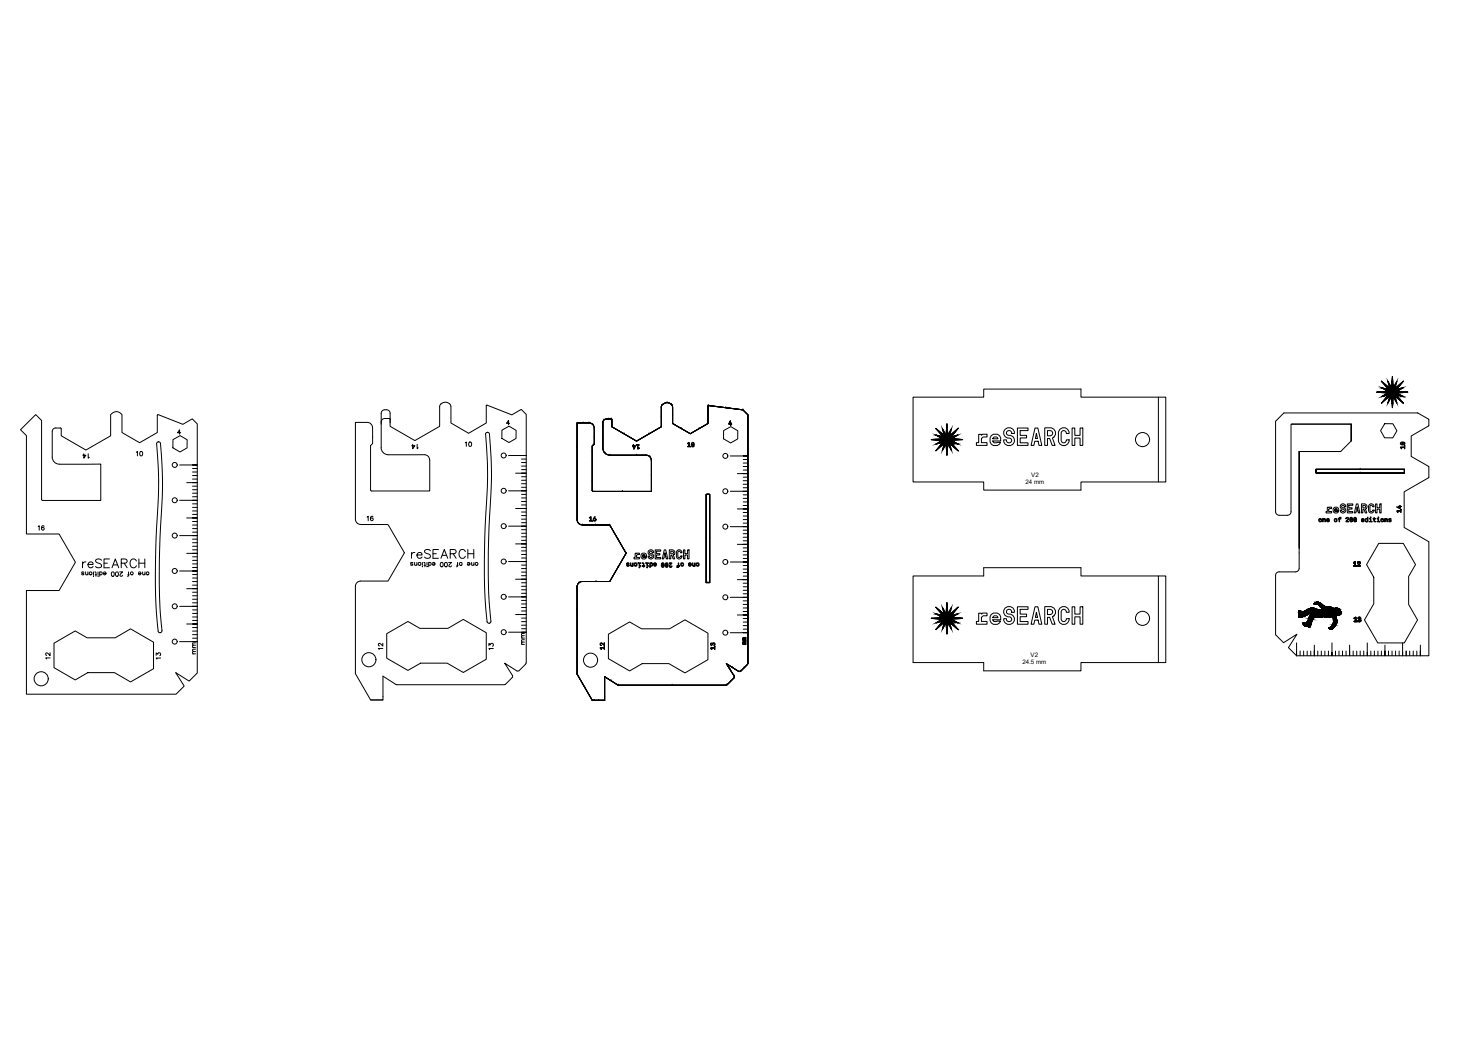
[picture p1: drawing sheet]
<svg xmlns="http://www.w3.org/2000/svg" width="841mm" height="594mm" viewBox="0 0 841 594" stroke-linecap="round" stroke-linejoin="round" font-family="sans-serif">
<defs><g id="words">
<g font-size="8.8">
<text x="235" y="321">reSEARCH</text>
<text x="46" y="326">reSEARCH</text>
</g>
<g font-size="6.2">
<text x="47" y="264">14</text>
<text x="284" y="373" transform="rotate(-90 284 373)">13</text>
</g>
<g font-size="5.7">
<text x="266" y="257">10</text>
<text x="77" y="262">10</text>
<text x="235" y="258">14</text>
<text x="210" y="300">16</text>
<text x="21" y="305">16</text>
<text x="234" y="326">one of 200 editions</text>
<text x="46" y="331">one of 200 editions</text>
<text x="220" y="373" transform="rotate(-90 220 373)">12</text>
<text x="30" y="379" transform="rotate(-90 30 379)">12</text>
<text x="93" y="379" transform="rotate(-90 93 379)">13</text>
</g>
<g font-size="4.9">
<text x="302" y="370" transform="rotate(-90 302 370)">mm</text>
<text x="113" y="376" transform="rotate(-90 113 376)">mm</text>
</g>
<g font-size="3.5">
<text x="591" y="273">V2</text>
<text x="588" y="277">24 mm</text>
<text x="590" y="376">V2</text>
<text x="586" y="380">24.5 mm</text>
</g>
</g></defs>
<!-- layer: 0 -->
<g fill="none" stroke="#000" stroke-width=".57">
<path d="M791 218l5 4-1-4 2 4 1-6v6l2-4-1 4 5-4-4 5 4-1-4 2 7 1h-7l4 2-4-1 4 5-5-4 1 4-2-4v7l-1-7-2 4 1-4-5 4 4-5-4 1 4-2h-6l6-1-4-2 4 1zM221 235l2 1 1 6M222 235h-3l-1 1v7M279 233v9l-11 6-10-6v-9a3 3 0 0 0-3-3 3 3 0 0 0-3 3v11l-14 8-14-8-1-4h-4l-1 2v14a4 4 0 0 0 4 4M279 232l14 6 6-3 2 2v143M379 233v11l-14 9-14-9v-4M379 233h.1M379 239h.1M379 233v11M379 232h.1M380 232a4 4 0 0 1 5 0 4 4 0 0 0-5 0zM382 231h.1"/>
<path d="M385 232v1M385 232a3 3 0 0 0-6 1M385 232h.1M385 233v10zM385 238h.1M385 233v10M406 233v10l-11 5-10-5v-10M406 233h.1M406 238h.1M406 233v10M406 232h.1M406 232v1"/>
<path d="M406 232l20 3 2 3v142M406 232l20 3M416 234h.1M426 235l2 3zM426 235h.1M426 235l-20-3 20 3M426 235l2 3M428 238v142zM428 238v142M664 228h4v48h-49v5h-55v-5h-41v-48h41v-5h55v5h45v48M812 237h.1M812 237h-76l-5 4v52v2h2h5l2-1v-51h34"/>
<path d="M812 237l7 3M92 254l-1-1-1 1a280 280 0 0 1-1 54v7a235 235 0 0 0 2 47h1M92 254a274 274 0 0 1 0 54l-1 6a393 393 0 0 0 2 48h-1M99 252l4-2 4 2v5l-4 2-4-2zM104 248h-2l1-2v3M279 248l-1 1a275 275 0 0 1 0 53v7a234 234 0 0 0 1 48 1.1 1.1 0 0 0 2 0 1.1 1.1 0 0 0 0-1 480 480 0 0 1 1-81l-2-26-1-1M288 246l4-2 4 3v4l-4 3-4-3zM292 242h-2l1-1v2M331 242v56v-56h6M331 242v56zM331 242h6h-6M331 256h.1"/>
<path d="M331 242h6M334 242h.1M337 242l2 1 1 2M337 242h.1M339 256l1-2zM339 256v25zM339 256v25M339 259h.1M340 243h.1M340 255h.1M340 245v9l-1 2v25M340 245v9z"/>
<path d="M340 245v9M340 251h.1M340 254l-1 2M345 242v15a4 4 0 0 0 4 4M345 242h.1M345 242v15zM345 244h.1M345 252h.1M346 241h.1M347 260h.1M347 240h3zM349 240h.1"/>
<path d="M350 240h1M350 240h-4l-1 2M350 240h.1M351 244l14 9zM351 240v4zM351 242h.1M351 244l14 9M351 240v4M358 249h.1M363 255h1l-1 2 1-1h-1zM365 255h1v2l-1-2zM365 253l14-9z"/>
<path d="M372 249h.1M379 244v-11v11M379 244l-14 9M385 243l10 5zM385 243l10 5M390 246h.1M394 254l1-1v3h1h-2h1v-2zM395 248l11-5zM396 254a1.1 1.1 0 0 1 2 1 1.1 1.1 0 0 1-2 1zM396 255l1-1v2zM397 254l-1 1zM401 246h.1"/>
<path d="M406 243v-10v10M406 243l-11 5M415 247l4-3 4 3v4l-4 3-4-3zM418 241v2h1v-1v2l-2-1zM428 248h.1M536 245l5 5-1-5 2 4v-6l1 6 2-4-1 5 5-5-4 5 4-1-4 2 7 1h-7l4 2-4-1 4 5-5-4 1 4-2-4-1 7v-7l-2 4 1-4-5 4 4-5-4 1 4-2h-7l7-1-4-2 4 1zM561 249h1h1h2v1h-2l-1 2v2h3v1h-6v-1h2zM568 250l1-1h2l2 1v3h-4l1 1 3-1v1l-2 1h-2l-1-1-1-1v-2zM569 251l2-1 1 1h-3zM576 246a3 3 0 0 1 3-1 3 3 0 0 1 2 3h-1a1.5 1.5 0 0 0-2-1 1.5 1.5 0 0 0-1 2 4 4 0 0 1 4 4 3 3 0 0 1-3 2 3 3 0 0 1-3-3h2a1.5 1.5 0 0 0 1 2 1.6 1.6 0 0 0 1-3 3 3 0 0 1-4-2 3 3 0 0 1 1-3zM583 245h6v2h-5v2h4v2h-4v3h5v1h-6zM593 245h2l2 10h-2v-2h-2l-1 2h-1z"/>
<path d="M594 248v3h-1zM599 245h3a3 3 0 0 1 3 3 3 3 0 0 1-2 3l1 4h-1l-2-4h-1v4h-1zM600 247h2a1.5 1.5 0 0 1 1 1 1.5 1.5 0 0 1-1 2h-2zM607 246a3 3 0 0 1 4-1 3 3 0 0 1 2 3h-2a1.5 1.5 0 0 0-1-1 1.5 1.5 0 0 0-2 1v5l2 1 1-2h2a3 3 0 0 1-3 3 3 3 0 0 1-4-2v-6zM614 245h2v4h3v-4h1v10h-1v-4h-3v4h-2zM744 259h3M774 253v-10v10l-6 6h-21h21M793 243h5l2 4-2 4h-5l-2-4zM802 256h3v-1v2v-1h-2v1zM802 254a1.2 1.2 0 0 1 2-1 1.2 1.2 0 0 1 1 2h-2zM803 254l1 1-1-1zM803 254h2l-1 1z"/>
<path d="M818 240v4M819 244l-11 6v11l11 6M103 266h10h-3M107 276h6h-3M110 279h3M110 274h3M110 272h3M110 270h3M110 268h3M222 261l21-1 2 1 1 3v17h-34v-26l1-1v-10l-1-1-1-1h-7v57l1 1h2l15 1 10 16-10 16h-16l-1 1-1 1v51l8 15h7M291 261h10h-2M295 271h6h-2"/>
<path d="M299 263h2M299 265h2M299 267h2M299 269h2M299 273h2M299 275h2M299 277h2M299 279h2M339 276h.1M339 264h.1M349 261h22l2 1v2M349 261h.1"/>
<path d="M349 261h21zM365 261h.1M372 262h.1M373 264v18h-33M373 264h.1M373 273h.1M373 264v18M418 261h10h-2M422 271h6h-2M426 279h2M426 277h2M426 275h2"/>
<path d="M426 273h2M426 269h2M426 267h2M426 265h2M426 263h2M754 270h.1M779 269h.1M779 271h.1M805 269v2zM805 271h.1M805 269v2h-51v-2h51h-51v2h51M805 270h.1"/>
<path d="M805 269h-51v2h51M818 267v7M819 274l-15 8v20l15 8-1 66h-75l-5-5 5-8-8 5-4-4v-35l2-1h9M24 286v1h34v-21h-24a4 4 0 0 1-4-4v-15l1-2h4v5l14 8 14-8v-12a4 4 0 0 1 7 0v10l10 6 10-6v-10l15 5 5-3 3 3v143l-5 4-7-5 5 8-5 5h-86v-60h19l9-16-9-16h-19v-56l-3-4 8-8 4 3v45M103 287h10h-3M107 297h6h-3M110 295h3M110 293h3M110 291h3M110 289h3M110 285h3M110 283h3"/>
<path d="M110 281h3M110 299h3M291 281h10h-2M295 291h6h-2M299 293h2M299 295h2M299 297h2M299 299h2M299 283h2M299 285h2M299 287h2M299 289h2"/>
<path d="M331 298l1 2 2 1M331 300h.1M338 297l1-1v2v1h-1v-1v-2zM339 281l1 1M339 281h.1M340 282h33zM340 282h33M341 296l-1 1a.8 .8 0 0 1 1 1 .8 .8 0 0 1-1 1 .8 .8 0 0 1 0-1zM357 282h.1M373 282v-18v18M405 283h2v51h-2zM406 283h.1"/>
<path d="M418 281h10h-2M422 292h6h-2M426 290h2M426 288h2M426 286h2M426 283h2M426 300h2M426 298h2M426 296h2M426 294h2M758 297h1v2v-2l-1 2zM760 297l2 1h-2v1l2-1a1.1 1.1 0 0 1-2 1 1 1 0 0 1 0-2z"/>
<path d="M760 291h3l-2 1v1h2v1h-3v-1zM760 297l1 1h-1zM764 291h1h2v2h-2h2v1h-3zM765 292l1-1v1h-1zM767 297l1-1-1 1h1h-1v2zM768 289a1.6 1.6 0 0 1 2 0 1.6 1.6 0 0 1 1 1h-1a.7 .7 0 0 0 0-1 .7 .7 0 0 0-1 1 .7 .7 0 0 0 0 1 1.6 1.6 0 0 1 2 1 1.6 1.6 0 0 1-2 2 1.6 1.6 0 0 1-1-2h1a.7 .7 0 0 0 0 1 .7 .7 0 0 0 1 0 .7 .7 0 0 0 0-1l-2-1zM771 297h2l-1 2h1h-2l1-2h-1zM772 289h3h-2v2h2v1h-2v1h2v1h-3zM773 297a1.1 1.1 0 0 1 2 1 1.1 1.1 0 0 1-2 1zM774 298l1-1-1 2zM774 297h1l-1 1zM776 297a1.1 1.1 0 0 1 1 1 1.1 1.1 0 0 1-1 0z"/>
<path d="M776 298l1-1v2zM776 297h1l-1 1zM777 289h1l1 5h-1v-1h-1v1h-1zM778 290v2h-1zM780 289h2a1.6 1.6 0 0 1 1 1 1.6 1.6 0 0 1-1 2l1 2h-1l-1-2v2h-1zM780 297l2 1h-2v1l2-1a1.1 1.1 0 0 1-2 1 1 1 0 0 1 0-2zM780 297l1 1h-1zM781 289l1 1v1h-1zM782 297h1l1-1v3h-1a.9 .9 0 0 1-1 0 1 1 0 0 1 0-2zM784 289a1.6 1.6 0 0 1 2 0 1.6 1.6 0 0 1 1 1h-1v-1l-1 1v3h1v-1h1a1.6 1.6 0 0 1-1 2 1.6 1.6 0 0 1-2-1zM784 297h1v2h1h-2h1v-2zM787 297h1h-1v2h1h-1v-2z"/>
<path d="M788 289h1v2h1v-2h1v5h-1v-2h-1v2h-1zM789 297h1v2h-1h1v-2zM793 297h2v2l-1-2-1 2zM796 297h1l-1 1a.8 .8 0 0 1 1 0 .8 .8 0 0 1 0 1 .8 .8 0 0 1-1-1l1 1-1-1zM800 290l2 1v-1h-1h2l-1 1zM800 293h2l1-1v2l-1-1h-1v1zM103 307h10h-3M107 317h6h-3M110 319h3M110 315h3M110 313h3M110 311h3"/>
<path d="M110 309h3M110 305h3M110 303h3M110 301h3M291 301h10h-2M295 312h6h-2M299 303h2M299 305h2M299 308h2M299 310h2M299 314h2M299 316h2"/>
<path d="M299 318h2M299 320h2M334 301h15h1M334 301h.1M334 301h15zM341 301h.1M349 301h.1M350 301l9 16M350 301h.1M350 301l9 16zM354 309h.1M359 317l-10 16h-15"/>
<path d="M359 317h.1M359 317l-10 16M364 317h2v1h-1v1h1v1h-3v-1h1zM368 317h2v2h-2h2v1h-1h-1zM368 318h1h1h-2zM372 315a1.6 1.6 0 0 1 2 0 1.6 1.6 0 0 1 0 2 .8 .8 0 0 0-1-1 .8 .8 0 0 0-1 1 1.7 1.7 0 0 1 2 1 1.7 1.7 0 0 1-1 2 1.7 1.7 0 0 1-2-1h1a.8 .8 0 0 0 1 0 .8 .8 0 0 0 1 0 .8 .8 0 0 0-1-1 1.5 1.5 0 0 1-2-1 1.5 1.5 0 0 1 1-2zM375 315h4v1h-3v1h2v1h-2v1h3v1h-4zM381 315l2 5h-1l-1-1-1 1h-1zM381 317v1zM383 315h2a1.6 1.6 0 0 1 2 1 1.6 1.6 0 0 1-1 2l1 2h-1l-1-2h-1v2h-1zM384 316h2v1h-2zM388 315a1.6 1.6 0 0 1 2 0 1.6 1.6 0 0 1 1 2h-1l-1-1-1 3h1h1h1a1.6 1.6 0 0 1-2 1 1.6 1.6 0 0 1-1-1z"/>
<path d="M392 315v2h2v-2h1v5h-1v-2h-2v2zM405 308h.1M407 308h.1M418 302h10h-2M422 312h6h-2M426 320h2M426 318h2M426 316h2M426 314h2M426 310h2M426 308h2M426 306h2"/>
<path d="M426 304h2M428 303h.1M744 314v-55v67v1l-2 1M790 311h14l7 12-4 7v16l5 9-7 13h-16l-7-13 5-9v-15l-4-8zM103 327h10h-3M107 337h6h-3M110 339h3M110 335h3M110 333h3M110 331h3M110 329h3M110 325h3"/>
<path d="M110 323h3M110 321h3M291 322h10h-2M295 332h6h-2M299 324h2M299 326h2M299 328h2M299 330h2M299 334h2M299 336h2M299 338h2M299 340h2"/>
<path d="M331 336v50l8 15M331 336h.1M331 336v50zM331 336v50M331 334h.1M334 333l-2 1-1 2M334 333h15zM334 333h15M341 333h.1M349 333l10-16-10 16M354 325h.1M359 323h1h-1l1 1a.7 .7 0 0 1-1 0h1z"/>
<path d="M361 322l1 2 1-2v2h-2zM366 322h1l-1 1v1h1h-1v-1zM366 325h1zM368 322l1 1v1v1l-1-1h1v-1zM370 322h2l-1 1v1h1h-1v-1zM371 325h.1M372 322l1 1a.8 .8 0 0 1 1 0 .8 .8 0 0 1 0 1 .8 .8 0 0 1-1 0l-1 1zM375 323a.9 .9 0 0 1 1 0 .9 .9 0 0 1 0 1 1 1 0 0 1-2 0l2-1zM375 324h1h-1zM379 323a1.1 1.1 0 0 1 2 1 1.1 1.1 0 0 1-2 0zM379 324l1-1v2zM379 323h1l-1 1z"/>
<path d="M381 323a1.1 1.1 0 0 1 2 1 1.1 1.1 0 0 1-2 0zM381 324l1-1v2zM382 323l-1 1zM383 322h2l-1 2v1l1-1-1 1-1-1 1-1zM389 322v2l-1 1h1l-1-1h1zM395 323a.9 .9 0 0 1 1 0 .9 .9 0 0 1 0 1 1 1 0 0 1-2 0l2-1zM395 324h1h-1zM397 322v2l1-2v2h-1zM405 334h2zM405 334h.1M405 334v-51h2v51v-51h-2v51h2M405 334v-51h2v51"/>
<path d="M406 334h.1M418 322h10h-2M422 332h6h-2M426 338h2M426 336h2M426 334h2M426 330h2M426 328h2M426 326h2M426 324h2M428 322h.1M664 330h4v50h-49v4h-55v-4h-41v-50h41v-5h55v5h45v50"/>
<path d="M775 322h2v2h-2h1v-2zM778 322h1l-1 2h1h-1l1-1v-1l-1 1zM103 347h10h-3M107 357h6h-3M110 360h3M110 355h3M110 353h3M110 351h3M110 349h3M110 345h3M110 343h3M110 341h3"/>
<path d="M291 342h10h-2M295 352h6h-2M299 344h2M299 346h2M299 348h2M299 350h2M299 354h2M299 356h2M299 358h2M331 349h.1M418 342h10h-2M422 352h6h-2"/>
<path d="M426 358h2M426 356h2M426 354h2M426 350h2M426 348h2M426 346h2M426 344h2M426 340h2M536 348l5 4-1-4 2 4v-7l1 7 2-4-1 4 5-4-4 5 4-1-4 2h7l-7 1 4 2-4-1 4 5-5-4 1 4-2-4-1 6v-6l-2 4 1-4-5 4 4-5-4 1 4-2-7-1h7l-4-2 4 1zM561 351h1v1l1-1h2v2h-2l-1 1v2h3v2h-6v-2h2zM568 352l1-1h2l2 1v3h-4l1 1h3v1l-2 1h-2l-1-1-1-1v-3zM569 353h2l1 1h-3z"/>
<path d="M576 348a3 3 0 0 1 3 0 3 3 0 0 1 2 3h-1a1.5 1.5 0 0 0-2-2 1.5 1.5 0 0 0-1 2l1 1a3 3 0 0 1 3 3 3 3 0 0 1-3 3 3 3 0 0 1-3-4h2a1.5 1.5 0 0 0 1 2 1.5 1.5 0 0 0 1-2 4 4 0 0 1-4-4zM583 348h6v1h-5v3h4v1h-4v3h5v2h-6zM593 348h2l2 10h-2v-3h-2l-1 3h-1zM594 351v3h-1zM599 348h3a3 3 0 0 1 3 2 3 3 0 0 1-2 3l1 5h-1l-2-4h-1v4h-1zM600 349h2a1.5 1.5 0 0 1 1 2 1.5 1.5 0 0 1-1 1h-2zM607 348a3 3 0 0 1 4 0 3 3 0 0 1 2 3h-2l-1-2-2 1v5a1.5 1.5 0 0 0 2 1 1.5 1.5 0 0 0 1-2h2a3 3 0 0 1-3 4 3 3 0 0 1-4-3v-5zM614 348h2v4h3v-4h1v10h-1v-5h-3v5h-2zM776 354h1v2h1h-2h1v-2zM778 354h1v1a.8 .8 0 0 1 1 1 .8 .8 0 0 1-1 0 .8 .8 0 0 1-1-1l1 1-1-1 1-1h-1zM31 368l12-7 7 4h16l9-5 13 8v15l-13 8-9-6h-16l-7 5-12-8zM103 368h10h-3"/>
<path d="M110 366h3M110 364h3M110 362h3M222 363l12-7 7 4h16l8-5 14 7v16l-14 7-9-5h-15l-7 4-12-7zM291 362h10h-2M299 360h2M301 380l-4 4-8-4 5 7M344 371h2v-1v2v-1h-2v1zM344 368h1l1 1v-1v2l-1-1h-1l1 1h-1zM349 363l12-7 7 4h16l8-5 14 8v15l-14 8-9-6h-15l-7 4-12-7zM407 371h2l1-1v2l-1-1h-2l1 1zM407 369h1a1 1 0 0 1 2 0 .8 .8 0 0 1-1 1v-1h-1v1l-1-1z"/>
<path d="M418 362h10h-2M426 368l1-1-1 1h1l-1 1h1h-1zM426 365h1l-1 1h1h-1l1 1h-1zM426 360h2M428 380l-4 4M428 380h.1M743 368v8v-2M745 373v3M747 373v3M749 373v3M751 373v3M753 370v6v-3"/>
<path d="M755 373v3M757 373v3M759 373v3M761 373v3M763 368v8v-2M765 373v3M767 373v3M769 373v3M771 373v3M773 370v6v-3M775 373v3M777 373v3"/>
<path d="M779 373v3M781 373v3M783 368v8v-2M785 373v3M787 373v3M789 373v3M791 373v3M793 370v6v-3M795 373v3M798 373v3M800 373v3M802 373v3"/>
<path d="M804 368v8v-2M806 373v3M808 373v3M810 373v3M812 373v3M814 370v6v-3M227 392h62M227 392l-8-5v14h-7M294 387l-1 1-4 4M331 386l8 15zM331 386l8 15M335 394h.1"/>
<path d="M346 388v13zM346 388l8 4zM346 388v13M346 399h.1M346 388l8 4M350 390h.1M354 392h.1M354 392l-8-4v13M354 393h.1M354 393h62zM354 393h62M385 393h.1"/>
<path d="M416 380l7 5zM416 380l5 7-5-7M416 380l7 5M416 380l5 7M416 392h.1M417 392h-1M417 392h.1M417 392l3-4zM418 384h.1M419 390h.1M420 382h.1M421 387l-1 1-3 4"/>
<path d="M421 387h.1M421 388h.1M423 385l-7-5 5 7M424 385h.1M424 384l-1 1M424 384h.1M424 384l4-3zM426 383h.1M339 401h.1M339 401h7zM339 401h7M340 401h.1"/>
<path d="M343 401h.1"/>
<circle cx="655" cy="252" r="4"/>
<circle cx="100" cy="266" r="1.4"/>
<circle cx="289" cy="261" r="1.4"/>
<circle cx="416" cy="261" r="1.4"/>
<circle cx="100" cy="287" r="1.4"/>
<circle cx="289" cy="281" r="1.4"/>
<circle cx="341" cy="298" r=".6"/>
<circle cx="416" cy="281" r="1.4"/>
<circle cx="756" cy="298" r=".7"/>
<circle cx="756" cy="298" r=".9"/>
<circle cx="765" cy="298" r=".7"/>
<circle cx="765" cy="298" r="1"/>
<circle cx="783" cy="298" r=".7"/>
<circle cx="785" cy="296" r=".2"/>
<circle cx="790" cy="296" r=".2"/>
<circle cx="792" cy="298" r=".7"/>
<circle cx="792" cy="298" r="1"/>
<circle cx="100" cy="307" r="1.4"/>
<circle cx="289" cy="301" r="1.4"/>
<circle cx="416" cy="302" r="1.4"/>
<circle cx="100" cy="327" r="1.4"/>
<circle cx="289" cy="322" r="1.4"/>
<circle cx="364" cy="323" r=".9"/>
<circle cx="364" cy="323" r=".7"/>
<circle cx="373" cy="323" r=".7"/>
<circle cx="391" cy="323" r="1"/>
<circle cx="391" cy="323" r=".7"/>
<circle cx="400" cy="323" r="1"/>
<circle cx="400" cy="323" r=".7"/>
<circle cx="416" cy="322" r="1.4"/>
<circle cx="100" cy="347" r="1.4"/>
<circle cx="289" cy="342" r="1.4"/>
<circle cx="416" cy="342" r="1.4"/>
<circle cx="655" cy="354" r="4"/>
<circle cx="100" cy="368" r="1.4"/>
<circle cx="211" cy="378" r="4"/>
<circle cx="289" cy="362" r="1.4"/>
<circle cx="338" cy="378" r="4"/>
<circle cx="416" cy="362" r="1.4"/>
<circle cx="24" cy="389" r="4"/>
</g>
<g fill="#000" stroke="#000" stroke-width=".57">
<path d="M795 218l2 4h-1zM798 216v2zM800 218l-1 4h-1zM791 222h2zM791 227h2zM796 227h1l-2 4zM797 231h1zM798 227h1l1 4zM800 226h2l1 1zM803 222h1zM536 249l2 1zM536 254h2z"/>
<path d="M540 245l2 4h-1zM541 254h1l-2 4zM542 258h1zM542 243l1 2h-1zM543 254h1l1 4zM544 254l5 4zM544 254h2l3 4zM545 253h2l1 1zM545 245l-1 4h-1zM547 250l2-1zM536 352h2zM536 357h2z"/>
<path d="M540 348l2 4h-1zM541 357h1l-2 4zM542 345l1 3h-1zM543 357h1l1 4zM544 357l5 4zM544 357h2l3 4zM545 356h2l1 1zM545 348l-1 4h-1zM547 352h2zM744 350h1zM747 358h4zM748 358h3z"/>
<path d="M749 359h1zM751 352h17zM751 348h2zM752 352h16zM751 348h1zM753 351h15zM753 346h1zM754 345h2zM754 346h1zM754 354h1zM754 345h1zM757 350h11z"/>
<path d="M758 350h10zM758 349h9zM760 354h1zM761 348h1zM762 360h2zM762 359h2zM763 359h1zM763 359h2zM766 352h1zM542 361h1zM762 360h1z"/>
<path d="M798 218v4v-4zM798 218v4h-1z"/>
<path d="M795 227l-4 4zM795 227h1l-5 4z"/>
<path d="M792 222l3 1zM792 222l3 1h-2z"/>
<path d="M793 226h2zM793 226h2z"/>
<path d="M795 226h7zM795 226h7z"/>
<path d="M793 226v1l2-1zM792 227l1-1z"/>
<path d="M796 227h3zM796 227h3z"/>
<path d="M791 218l5 4zM791 218l5 4h-1z"/>
<path d="M795 227h1zM795 227h1h-1z"/>
<path d="M797 231h1zM798 231v3z"/>
<path d="M797 227l1 4v-4zM797 227l1 4h-1z"/>
<path d="M796 227h3zM796 227h3h-3z"/>
<path d="M796 222h3zM796 222h3h-3z"/>
<path d="M800 226l3 1zM803 227h1z"/>
<path d="M795 226l6 1-1-1zM795 226l6 1h-6z"/>
<path d="M795 224l12 1zM789 225l6-1 12 1z"/>
<path d="M795 225l7 1-2-1zM793 226l2-1 7 1z"/>
<path d="M804 218l-3 4zM799 222l5-4-3 4z"/>
<path d="M795 222l5 1 1-1zM795 222l5 1h-5z"/>
<path d="M799 227h2zM799 227h2z"/>
<path d="M793 223l7 1 2-1zM793 223l7 1h-5z"/>
<path d="M803 222l-1 1 1-1zM800 223l3-1-1 1z"/>
<path d="M800 227l4 4zM800 227h1l3 4z"/>
<path d="M789 225h11h7zM789 225h11z"/>
<path d="M539 254l-3 4zM539 254h2l-5 4z"/>
<path d="M537 250h3zM537 250h3h-2z"/>
<path d="M538 253h2zM538 253h2z"/>
<path d="M540 253h7zM540 253h7z"/>
<path d="M538 253v1l2-1zM537 254l1-1z"/>
<path d="M541 254h3zM541 254h3z"/>
<path d="M536 245l5 5zM536 245l5 5h-1z"/>
<path d="M540 254h1zM540 254h1h-2z"/>
<path d="M542 258h1zM542 258h1l-1 3z"/>
<path d="M542 245l1 4v-4zM542 245l1 4h-1z"/>
<path d="M542 254l1 4v-4zM542 254l1 4h-1z"/>
<path d="M541 254h3zM541 254h3h-3z"/>
<path d="M541 249h3zM541 249l3 1z"/>
<path d="M545 253l3 1zM547 254h2z"/>
<path d="M540 253l5 1v-1zM540 253l5 1h-5z"/>
<path d="M540 251l12 1zM533 252l7-1 12 1z"/>
<path d="M540 252l7 1-2-1zM538 253l2-1 7 1z"/>
<path d="M540 250h5zM540 250h5h-5z"/>
<path d="M544 254h2zM544 254h2z"/>
<path d="M538 250l7 1 2-1zM538 250l7 1h-5z"/>
<path d="M547 250h1zM545 250h2z"/>
<path d="M549 245l-4 5zM544 250l5-5-4 5z"/>
<path d="M533 252h12h7zM533 252h12z"/>
<path d="M537 352l3 1zM537 352l3 1h-2z"/>
<path d="M538 356h2zM538 356h2z"/>
<path d="M540 356h7zM540 356h7z"/>
<path d="M538 356v1l2-1zM537 357l1-1z"/>
<path d="M541 357h3zM541 357h3z"/>
<path d="M536 348l5 4zM536 348l5 4h-1z"/>
<path d="M540 357h1zM540 357h1h-2z"/>
<path d="M542 348l1 4v-4zM542 348l1 4h-1z"/>
<path d="M542 357l1 4v-4zM542 357l1 4h-1z"/>
<path d="M541 357h3zM541 357h3h-3z"/>
<path d="M541 352h3zM541 352h3h-3z"/>
<path d="M545 356l3 1zM547 357h2z"/>
<path d="M540 356l5 1v-1zM540 356l5 1h-5z"/>
<path d="M540 354h12zM533 354h7h12z"/>
<path d="M540 355l7 1-2-1zM538 356l2-1 7 1z"/>
<path d="M540 352l5 1v-1zM540 352l5 1h-5z"/>
<path d="M544 357h2zM544 357h2z"/>
<path d="M538 353l7 1 2-1zM538 353l7 1h-5z"/>
<path d="M547 352v1l1-1zM545 353l2-1v1z"/>
<path d="M549 348l-4 4zM544 352l5-4-4 4z"/>
<path d="M533 354l12 1 7-1zM533 354l12 1z"/>
<path d="M744 351h1zM744 351h1zM744 351h1zM744 351h1z"/>
<path d="M744 351h1zM744 351h1z"/>
<path d="M744 351h1zM744 351h1z"/>
<path d="M744 351h1zM744 351h1z"/>
<path d="M744 351h1zM744 351h1z"/>
<path d="M744 351h1zM744 351h1z"/>
<path d="M744 351h1zM744 351h1z"/>
<path d="M744 351h1zM744 351h1zM744 351h1zM744 351h1z"/>
<path d="M744 351h1zM744 351h1z"/>
<path d="M744 351h1zM744 351h1z"/>
<path d="M744 351h1zM744 351h1zM744 351h1zM744 351h1zM744 351h1zM744 351h1zM744 351h1zM744 351h1z"/>
<path d="M744 351h1zM744 351h1z"/>
<path d="M744 351h1zM744 351h1z"/>
<path d="M744 351h1zM744 351h1zM744 351h1zM744 351h1z"/>
<path d="M744 351h1zM744 351h1zM744 351h1zM744 351h1z"/>
<path d="M744 351h1zM744 351h1z"/>
<path d="M744 351h1zM744 351h1z"/>
<path d="M744 351h1zM744 351h1z"/>
<path d="M744 351h1zM744 351h1zM744 351h1zM744 351h1z"/>
<path d="M744 351h1zM744 351h1zM744 351h1zM744 351h1z"/>
<path d="M744 351h1zM744 351h1zM744 351h1zM744 351h1z"/>
<path d="M744 351h1zM744 351h1z"/>
<path d="M744 351h2zM744 351h2zM744 351h2zM744 351h2z"/>
<path d="M744 351h2zM744 351h2zM744 351h2zM744 351h2z"/>
<path d="M744 351h2zM744 351h2zM744 351h2zM744 351h2z"/>
<path d="M744 351h2zM744 351h2z"/>
<path d="M744 351h2zM744 351h2z"/>
<path d="M744 352h6zM744 352h6z"/>
<path d="M744 351h1zM744 351h1z"/>
<path d="M744 351h1zM744 351h1z"/>
<path d="M744 351h1zM744 351h1z"/>
<path d="M744 351h1zM744 351h1z"/>
<path d="M744 351h1zM744 351h1zM744 351h1zM744 351h1z"/>
<path d="M744 351h1zM744 351h1z"/>
<path d="M744 350h1zM744 350h1z"/>
<path d="M744 352h4zM744 352h4z"/>
<path d="M744 352h4zM744 352h4z"/>
<path d="M744 352h4zM744 352h4z"/>
<path d="M744 353h2zM744 353h2z"/>
<path d="M744 353h2zM744 353h2z"/>
<path d="M744 353h2zM744 353h2z"/>
<path d="M744 353h2zM744 353h2z"/>
<path d="M744 353h2zM744 353h2z"/>
<path d="M744 353h2zM744 353h2z"/>
<path d="M744 353h2zM744 353h2z"/>
<path d="M744 353h2zM744 353h2z"/>
<path d="M744 353h2zM744 353h2z"/>
<path d="M744 353h2zM744 353h2z"/>
<path d="M744 353h2zM744 353h2z"/>
<path d="M744 353h2zM744 353h2z"/>
<path d="M744 350h1zM744 350h1z"/>
<path d="M744 350h1zM744 350h1z"/>
<path d="M744 353h1zM744 353h1z"/>
<path d="M744 353h1zM744 353h1z"/>
<path d="M744 353h1zM744 353h1z"/>
<path d="M744 353h1zM744 353h1z"/>
<path d="M744 353h1zM744 353h1z"/>
<path d="M744 353h1zM744 353h1z"/>
<path d="M744 350h1zM744 350h1z"/>
<path d="M744 350h1zM744 350h1zM744 350h1zM744 350h1z"/>
<path d="M744 353h1zM744 353h1z"/>
<path d="M744 353h1zM744 353h1zM744 353h1zM744 353h1zM744 353h1zM744 353h1z"/>
<path d="M744 353h1zM744 353h1zM744 353h1zM744 353h1z"/>
<path d="M744 353h1zM744 353h1zM744 353h1zM744 353h1zM744 353h1zM744 353h1zM744 353h1zM744 353h1z"/>
<path d="M744 353h1zM744 353h1z"/>
<path d="M744 350h1zM744 350h1zM744 350h1zM744 350h1zM744 350h1zM744 350h1z"/>
<path d="M744 350h1zM744 350h1zM744 350h1zM744 350h1zM744 350h1zM744 350h1zM744 350h1zM744 350h1zM744 350h1z"/>
<path d="M744 350h1zM744 350h1zM744 350h1zM744 350h1zM744 350h1zM744 350h1zM744 350h1zM744 350h1zM744 350h1zM744 350h1zM744 350h1zM744 350h1zM744 350h1zM744 350h1zM744 350h1zM744 350h1z"/>
<path d="M744 353h1zM744 353h1zM744 353h1zM744 353h1z"/>
<path d="M744 353l1 1zM744 353l1 1z"/>
<path d="M744 353h1zM744 353h1zM744 353h1zM744 353h1zM744 353h1zM744 353h1zM744 353h1zM744 353h1z"/>
<path d="M744 353h1zM744 353h1zM744 353h1zM744 353h1zM744 353h1zM744 353h1zM744 353h1zM744 353h1z"/>
<path d="M744 353h1zM744 353h1z"/>
<path d="M744 353h1zM744 353h1z"/>
<path d="M744 350h1zM744 350h1z"/>
<path d="M744 350h1zM744 350h1z"/>
<path d="M744 353h1zM744 353h1z"/>
<path d="M744 350h1zM744 350h1zM744 350h1zM744 350h1zM744 350h1zM744 350h1zM744 350h1zM744 350h1zM744 350h1zM744 350h1z"/>
<path d="M744 350h1zM744 350h1zM744 350h1z"/>
<path d="M744 353h1zM744 353h1zM744 353h1zM744 353h1z"/>
<path d="M744 353h1zM744 353h1z"/>
<path d="M744 350h1zM744 350h1z"/>
<path d="M744 350h1zM744 350h1z"/>
<path d="M744 350h1zM744 350h1zM744 350h1zM744 350h1zM744 350h1zM744 350h1zM744 350h1zM744 350h1zM744 350h1zM744 350h1z"/>
<path d="M744 350h1zM744 350h1z"/>
<path d="M744 350h1zM744 350h1zM744 350h1z"/>
<path d="M744 353h1zM744 353h1z"/>
<path d="M744 350h1zM744 350h1z"/>
<path d="M744 350h1zM744 350h1zM744 350h1zM744 350h1zM744 350h1zM744 350h1z"/>
<path d="M744 350h1zM744 350h1z"/>
<path d="M744 350h1zM744 350h1z"/>
<path d="M744 350h1zM744 350h1z"/>
<path d="M744 350h1zM744 350h1z"/>
<path d="M744 350h1zM744 350h1z"/>
<path d="M744 350h1zM744 350h1z"/>
<path d="M744 350h1zM744 350h1zM744 350h1zM744 350h1z"/>
<path d="M744 350h1zM744 350h1z"/>
<path d="M744 350h1zM744 350h1zM744 350h1z"/>
<path d="M744 350l1 1zM744 350l1 1z"/>
<path d="M744 351h1zM744 351h1z"/>
<path d="M744 351h1zM744 351h1z"/>
<path d="M744 351h1zM744 351h1zM744 351h1zM744 351h1z"/>
<path d="M744 353h1zM744 353h1z"/>
<path d="M744 351h1zM744 351h1z"/>
<path d="M744 351h1zM744 351h1zM744 351h1zM744 351h1z"/>
<path d="M744 351h1zM744 351h1z"/>
<path d="M744 351h1zM744 351h1z"/>
<path d="M744 353h1zM744 353h1z"/>
<path d="M744 353h1zM744 353h1z"/>
<path d="M744 351h1zM744 351h1zM744 351h1zM744 351h1z"/>
<path d="M744 351h1zM744 351h1z"/>
<path d="M744 351h1zM744 351h1z"/>
<path d="M744 351h1zM744 351h1z"/>
<path d="M744 351h1zM744 351h1z"/>
<path d="M744 351h1zM744 351h1zM744 351h1zM744 351h1z"/>
<path d="M744 353h1zM744 353h1z"/>
<path d="M744 353h1zM744 353h1z"/>
<path d="M744 351h1zM744 351h1z"/>
<path d="M744 351h1zM744 351h1z"/>
<path d="M744 351h1zM744 351h1zM744 351h1zM744 351h1z"/>
<path d="M744 351h1zM744 351h1z"/>
<path d="M744 353h1zM744 353h1z"/>
<path d="M744 353h1zM744 353h1z"/>
<path d="M744 351h1zM744 351h1zM744 351h1zM744 351h1z"/>
<path d="M744 353h1zM744 353h2z"/>
<path d="M744 351h2zM744 351h2z"/>
<path d="M746 351h5zM746 351h5z"/>
<path d="M746 351h5zM746 351h5z"/>
<path d="M746 351h5zM746 351h5z"/>
<path d="M746 351h5zM746 351h5z"/>
<path d="M746 351h5zM746 351h5z"/>
<path d="M744 353h2zM744 353h2z"/>
<path d="M744 353h2zM744 353h2z"/>
<path d="M744 353h2zM744 353h2z"/>
<path d="M746 351h5zM746 351h5z"/>
<path d="M746 351h5zM746 351h5z"/>
<path d="M746 351h5zM746 351h5z"/>
<path d="M746 351h5zM746 351h5z"/>
<path d="M744 353h2zM744 353h2z"/>
<path d="M746 351h5zM746 351h5z"/>
<path d="M746 351h5zM746 351h5z"/>
<path d="M744 353h2zM744 353h2z"/>
<path d="M746 351h5zM746 351h5z"/>
<path d="M744 353h2zM744 353h2z"/>
<path d="M744 353h2zM744 353h2z"/>
<path d="M746 357h1zM746 357h1z"/>
<path d="M746 357h1zM746 357h1z"/>
<path d="M746 357h1zM746 357h1z"/>
<path d="M746 357h2zM746 357h2z"/>
<path d="M746 357h2zM746 357h2z"/>
<path d="M746 357h2zM746 357h2z"/>
<path d="M746 357h2zM746 357h2z"/>
<path d="M746 357h2zM746 357h2z"/>
<path d="M744 353h3zM744 353h2z"/>
<path d="M744 353h3zM744 353h3z"/>
<path d="M744 353h3zM744 353h3z"/>
<path d="M744 353h3zM744 353h3z"/>
<path d="M744 353h3zM744 353h3z"/>
<path d="M744 353h3zM744 353h3z"/>
<path d="M746 357h1zM746 357h1zM746 357h1z"/>
<path d="M744 353h3zM744 353h3z"/>
<path d="M746 357h1zM746 357h1z"/>
<path d="M747 358h4zM747 358h4zM747 358h4zM747 358h4zM747 358h4z"/>
<path d="M747 358h4zM747 358h4zM747 358h4zM747 358h4zM747 358h4zM747 358h4zM747 358h4zM747 358h4zM747 358h4zM747 358h4zM747 358h4zM747 358h4zM747 358h4zM747 358h4zM747 358h4z"/>
<path d="M746 357h1zM746 357h1z"/>
<path d="M747 358h4zM747 358h4zM747 358h4zM747 358h4zM747 358h4zM747 358h4zM747 358h4zM747 358h4zM747 358h4zM747 358h4zM747 358h4zM747 358h4zM747 358h4zM747 358h4zM747 358h4zM747 358h4zM747 358h4zM747 358h4zM747 358h4zM747 358h4zM747 358h4zM747 358h4zM747 358h4zM747 358h4zM747 358h4zM747 358h4zM747 358h4zM747 358h4zM747 358h4zM747 358h4zM747 358h4zM747 358h4zM747 358h4zM747 358h4zM747 358h4zM747 358h4zM747 358h4zM747 358h4zM747 358h4z"/>
<path d="M746 357h1zM746 357h1z"/>
<path d="M747 358h4zM747 358h4zM747 358h4zM747 358h4zM747 358h4zM747 358h4zM747 358h4z"/>
<path d="M747 358h4zM747 358h4zM747 358h4zM747 358h4z"/>
<path d="M747 358h4zM747 358h4zM747 358h4zM747 358h4zM747 358h4zM747 358h4z"/>
<path d="M746 357h1zM746 357h1z"/>
<path d="M747 358h4zM747 358h4zM747 358h4zM747 358h4zM747 358h4zM747 358h4zM747 358h4zM747 358h4zM747 358h4zM747 358h4zM747 358h4zM747 358h4z"/>
<path d="M744 353h3zM744 353h3z"/>
<path d="M746 357h1zM746 357h1z"/>
<path d="M747 358h4zM748 358h3zM748 358h3z"/>
<path d="M746 357h2zM746 357h2z"/>
<path d="M746 357h2zM746 357h2z"/>
<path d="M746 357h2zM746 357h2z"/>
<path d="M748 358h3zM748 358h3zM748 358h3zM748 358h3zM748 358h3zM748 358h3zM748 358h3z"/>
<path d="M748 358h3zM748 358h3zM748 358h3zM748 358h3zM748 358h3z"/>
<path d="M744 353h4zM744 353h3z"/>
<path d="M746 357h2zM746 357h2z"/>
<path d="M748 358h3zM748 358h3zM748 358h3zM748 358h3zM748 358h3zM748 358h3zM748 358h3z"/>
<path d="M746 357h2zM746 357h2z"/>
<path d="M744 353h4zM744 353h4z"/>
<path d="M746 357h2zM746 357h2z"/>
<path d="M746 357h2zM746 357h2z"/>
<path d="M748 358h3zM748 358h3zM748 358h3z"/>
<path d="M746 357h2zM746 357h2z"/>
<path d="M744 353h4zM744 353h4z"/>
<path d="M748 357h3zM748 357h3z"/>
<path d="M746 357h2zM746 357h2z"/>
<path d="M748 359h3zM748 359h3z"/>
<path d="M748 357h3zM748 357h3z"/>
<path d="M744 353h4zM744 353h4z"/>
<path d="M748 357h3zM748 357h3z"/>
<path d="M748 357h3zM748 357h3z"/>
<path d="M748 357h3zM748 357h3z"/>
<path d="M748 357h3zM748 357h3z"/>
<path d="M744 353h4zM744 353h4zM744 353h4zM744 353h4z"/>
<path d="M748 357h3zM748 357h3z"/>
<path d="M748 357h3zM748 357h3z"/>
<path d="M744 353h4zM744 353h4z"/>
<path d="M748 357h3zM748 357h3z"/>
<path d="M748 357h3zM748 357h3z"/>
<path d="M744 352h4zM744 352h4z"/>
<path d="M744 352h4zM744 352l4 1z"/>
<path d="M748 357h3zM748 357h3z"/>
<path d="M744 352h4zM744 352h4z"/>
<path d="M748 357h3zM748 357h3z"/>
<path d="M744 352h4zM744 352h4z"/>
<path d="M744 352h4zM744 352h4z"/>
<path d="M748 357h3zM748 357h3z"/>
<path d="M748 357h3zM748 357h3z"/>
<path d="M748 357h3zM748 357h3z"/>
<path d="M744 352h4zM744 352h4z"/>
<path d="M744 352h4zM744 352h4z"/>
<path d="M748 357h3zM748 357h3z"/>
<path d="M748 359h2zM748 359h2z"/>
<path d="M748 357h3zM748 357h3z"/>
<path d="M748 357h3zM748 357h3z"/>
<path d="M744 352h5zM744 352h4z"/>
<path d="M744 352h5zM744 352h5z"/>
<path d="M749 359h1zM749 359h1z"/>
<path d="M749 359h1zM749 359h1z"/>
<path d="M744 352h5zM744 352h5z"/>
<path d="M744 352h5zM744 352h5z"/>
<path d="M744 352h5zM744 352h5z"/>
<path d="M749 359h1zM749 359h1zM749 359h1zM749 359h1z"/>
<path d="M749 359h1zM749 359h1zM749 359h1z"/>
<path d="M749 359h1zM749 359h1z"/>
<path d="M749 359h1zM749 359h1z"/>
<path d="M749 359h1zM749 359h1z"/>
<path d="M744 352h5zM744 352h5z"/>
<path d="M749 359h1zM749 359h1z"/>
<path d="M744 352h5zM744 352h5z"/>
<path d="M744 352h5zM744 352h5z"/>
<path d="M744 352h5zM744 352h5z"/>
<path d="M744 352h6zM744 352h5z"/>
<path d="M744 352h6zM744 352h6z"/>
<path d="M744 352h6zM744 352h6z"/>
<path d="M744 352h6zM744 352h6z"/>
<path d="M744 352h6zM744 352h6z"/>
<path d="M744 352h6zM744 352h6z"/>
<path d="M744 351h6zM744 351l6 1z"/>
<path d="M750 354h3zM750 354h3zM750 354h3zM750 354h3zM750 354h3z"/>
<path d="M750 354h3zM750 354h3z"/>
<path d="M750 354h3zM750 354h3z"/>
<path d="M750 354h3zM750 354h3z"/>
<path d="M750 354h3zM750 354h3zM750 354h3zM750 354h3zM750 354h3zM750 354h3z"/>
<path d="M750 354h3zM750 354h3zM750 354h3zM750 354h3zM750 354h3zM750 354h3z"/>
<path d="M750 354h3zM750 354h3z"/>
<path d="M750 354h3zM750 354h3z"/>
<path d="M750 354h3zM750 354h3z"/>
<path d="M750 354h3zM750 354h3z"/>
<path d="M744 351h6zM744 351h6z"/>
<path d="M750 353h8zM750 353h8zM750 353h8zM750 353h8zM750 353h8zM750 353h8zM750 353h8zM750 353h8zM750 353h8zM750 353h8zM750 353h8zM750 353h8zM750 353h8zM750 353h8z"/>
<path d="M750 353h8zM750 353h8zM750 353h8zM750 353h8zM750 353h8zM750 353h8zM750 353h8zM750 353h8zM750 353h8zM750 353h8zM750 353h8zM750 353h8z"/>
<path d="M750 353h8zM750 353h8zM750 353h8zM750 353h8zM750 353h8zM750 353h8z"/>
<path d="M750 353h8zM750 353h8zM750 353h8zM750 353h8z"/>
<path d="M750 353h8zM750 353h8zM750 353h8zM750 353h8z"/>
<path d="M750 353h8zM750 353h8zM750 353h8zM750 353h8zM750 353h8zM750 353h8z"/>
<path d="M749 359h1zM749 359h1z"/>
<path d="M749 359h1zM749 359h1z"/>
<path d="M744 351h6zM744 351h6z"/>
<path d="M749 359h1zM749 359h1z"/>
<path d="M749 359h1zM749 359h1z"/>
<path d="M749 359h1zM749 359h1z"/>
<path d="M748 359h2zM748 359h2z"/>
<path d="M748 359h2zM748 359h2z"/>
<path d="M748 359h2zM748 359h2z"/>
<path d="M748 359h2zM748 359h2zM748 359h2zM748 359h2zM748 359h2zM748 359h2zM748 359h2zM748 359h2zM748 359h2zM748 359h2z"/>
<path d="M748 359h2zM748 359h2zM748 359h2zM748 359h2zM748 359h2zM748 359h2zM748 359h2zM748 359h2z"/>
<path d="M749 359h1zM749 359h1z"/>
<path d="M749 359h1zM749 359h1z"/>
<path d="M749 359h1zM749 359h1zM749 359h1z"/>
<path d="M749 359h1zM749 359h1zM749 359h1zM749 359h1z"/>
<path d="M749 359h1zM749 359h1zM749 359h1zM749 359h1z"/>
<path d="M749 359h1zM749 359h1zM749 359h1z"/>
<path d="M749 359h1zM749 359h1zM749 359h1zM749 359h1z"/>
<path d="M749 359h1zM749 359h1z"/>
<path d="M748 359h3zM748 359h3z"/>
<path d="M748 359h3zM748 359h3zM748 359h3zM748 359h3z"/>
<path d="M748 359h3zM748 359h3z"/>
<path d="M748 359h3zM748 359h3z"/>
<path d="M748 359h3zM748 359h2z"/>
<path d="M751 353h14zM751 353h14z"/>
<path d="M748 358h3zM748 358h3z"/>
<path d="M748 358h3zM748 358h3zM748 358h3z"/>
<path d="M748 358h3zM748 358h3z"/>
<path d="M748 358h3zM748 358h3zM748 358h3zM748 358h3zM748 358h3zM748 358h3z"/>
<path d="M748 358h3zM748 358h3zM748 358h3z"/>
<path d="M748 358h3zM748 358l3 1z"/>
<path d="M744 351h7zM744 351h6z"/>
<path d="M751 353h14zM751 353h14z"/>
<path d="M748 358h3zM748 358h3zM748 358h3zM748 358h3zM748 358h3zM748 358h3zM748 358h3z"/>
<path d="M746 351h5zM746 351h5z"/>
<path d="M746 351h5zM746 351h5z"/>
<path d="M746 351h5zM746 351h5z"/>
<path d="M746 351h5zM746 351h5zM746 351h5zM746 351h5z"/>
<path d="M744 351h7zM744 351h7z"/>
<path d="M751 352h14zM751 352h14z"/>
<path d="M747 358h4zM747 358h4zM747 358h4zM747 358h4zM747 358h4zM747 358h4zM747 358h4z"/>
<path d="M746 351h5zM746 351h5z"/>
<path d="M746 351h5zM746 351h5z"/>
<path d="M751 352h14zM751 352h14z"/>
<path d="M751 352h14zM751 352h14z"/>
<path d="M747 358h4zM747 358h4zM747 358h4zM747 358h4z"/>
<path d="M746 351h5zM746 351h5z"/>
<path d="M746 351h5zM746 351h5z"/>
<path d="M751 352h14zM751 352h14z"/>
<path d="M747 358h4zM747 358h4z"/>
<path d="M747 358h4zM747 358h4zM747 358h4zM747 358h4zM747 358h4zM747 358h4zM747 358h4zM747 358h4zM747 358h4z"/>
<path d="M747 358h4zM747 358h4zM747 358h4zM747 358h4z"/>
<path d="M746 351h5zM746 351h5z"/>
<path d="M747 358h4zM747 358h4zM747 358h4zM747 358h4z"/>
<path d="M747 358h4zM747 358h4zM747 358h4zM747 358h4z"/>
<path d="M747 358h4zM747 358h4z"/>
<path d="M747 358h4zM747 358h4z"/>
<path d="M747 358h4zM747 358h4z"/>
<path d="M747 358h4zM747 358h4z"/>
<path d="M746 351h5zM746 351h5z"/>
<path d="M747 358h4zM747 358h4z"/>
<path d="M747 358h4zM747 358h4z"/>
<path d="M747 358h4zM747 358h4z"/>
<path d="M747 358h4zM747 358h4z"/>
<path d="M747 358h4zM747 358h4z"/>
<path d="M746 351h5zM746 351h5z"/>
<path d="M747 358h4zM747 358h4z"/>
<path d="M747 358h4zM747 358h4z"/>
<path d="M747 358h4zM747 358h4z"/>
<path d="M746 351h5zM746 351h5z"/>
<path d="M751 352h14zM751 352h14zM751 352h14z"/>
<path d="M747 357h4zM747 357h4z"/>
<path d="M747 357h4zM747 357l4 1z"/>
<path d="M746 351h5zM746 351h5z"/>
<path d="M746 351h5zM746 351h5z"/>
<path d="M748 357h3zM748 357h3z"/>
<path d="M748 357h3zM748 357h3z"/>
<path d="M748 357h3zM748 357h3z"/>
<path d="M748 357h3zM748 357h3z"/>
<path d="M748 357h3zM748 357h3z"/>
<path d="M748 357h3zM748 357h3z"/>
<path d="M748 357h3zM748 357h3z"/>
<path d="M748 357h3zM748 357h3z"/>
<path d="M748 357h3zM748 357h3z"/>
<path d="M748 357h3zM748 357h3zM748 357h3zM748 357h3z"/>
<path d="M746 357h5zM746 357h5z"/>
<path d="M746 351h5zM746 351h5z"/>
<path d="M748 357h3zM748 357h3z"/>
<path d="M748 357h3zM748 357h3z"/>
<path d="M748 357h3zM748 357h3z"/>
<path d="M748 357h3zM748 357h3z"/>
<path d="M748 357h3zM748 357h3z"/>
<path d="M748 357h3zM748 357h3z"/>
<path d="M746 351h5zM746 351h5z"/>
<path d="M748 357h3zM748 357h3z"/>
<path d="M748 357h3zM748 357h3z"/>
<path d="M748 357h3zM748 357h3z"/>
<path d="M746 351h5zM746 351h5z"/>
<path d="M749 357h2zM749 357h2z"/>
<path d="M749 357h2zM749 357h2z"/>
<path d="M749 357h2zM748 357h3z"/>
<path d="M746 351h5zM746 351h5z"/>
<path d="M749 357h2zM749 357h2z"/>
<path d="M751 348h1zM751 348h1z"/>
<path d="M746 351h5zM746 351h5z"/>
<path d="M746 351h5zM746 351h5z"/>
<path d="M749 356h2zM749 356l2 1z"/>
<path d="M746 351h5zM746 351h5z"/>
<path d="M749 356h2zM749 356h2z"/>
<path d="M749 356h2zM749 356h2z"/>
<path d="M749 356h2zM749 356h2z"/>
<path d="M749 356h2zM749 356h2z"/>
<path d="M746 351h5zM746 351h5z"/>
<path d="M749 356h2zM749 356h2z"/>
<path d="M746 351h6zM746 351h6z"/>
<path d="M746 351h6zM746 351h5z"/>
<path d="M746 351h6zM746 351h6z"/>
<path d="M746 351h6zM746 351h6z"/>
<path d="M749 356h3zM749 356h2z"/>
<path d="M746 351h6zM746 351h6z"/>
<path d="M749 356h3zM749 356h3z"/>
<path d="M749 355h3zM749 355l3 1z"/>
<path d="M749 355h3zM749 355h3z"/>
<path d="M749 355h3zM749 355h3z"/>
<path d="M750 355h2zM750 355h2z"/>
<path d="M752 352h16zM752 352h16zM752 352h16zM752 352h16z"/>
<path d="M751 348h1zM751 348h1z"/>
<path d="M751 348h1zM751 348h1z"/>
<path d="M751 348h1zM751 348h1z"/>
<path d="M750 354l2 1v-1zM750 354l2 1h-2z"/>
<path d="M751 348h1zM751 348h1zM751 348h1zM751 348h1z"/>
<path d="M751 348h2zM751 348h2zM751 348h2z"/>
<path d="M750 354h2zM750 354h2z"/>
<path d="M750 354h2zM750 354h2z"/>
<path d="M751 348h2zM751 348h2z"/>
<path d="M750 354h3zM750 354h3z"/>
<path d="M750 354h3zM750 354h2z"/>
<path d="M751 348h2zM751 348h2zM751 348h2zM751 348h2z"/>
<path d="M750 354h3zM750 354h3z"/>
<path d="M750 354h3zM750 354h3z"/>
<path d="M750 354h3zM750 354h3z"/>
<path d="M751 348h2zM751 348h2z"/>
<path d="M750 354h3zM750 354h3z"/>
<path d="M751 348h2zM751 348h2z"/>
<path d="M750 354h3zM750 354h3z"/>
<path d="M750 354h3zM750 354h3z"/>
<path d="M750 354h3zM750 354h3z"/>
<path d="M750 354h3zM750 354h3z"/>
<path d="M750 354h3zM750 354h3z"/>
<path d="M751 348h2zM751 348h2z"/>
<path d="M751 348h2zM751 348h2z"/>
<path d="M750 354h3zM750 354h3zM750 354h3z"/>
<path d="M750 354h3zM750 354h3zM750 354h3zM750 354h3z"/>
<path d="M750 354h3zM750 354h3zM750 354h3zM750 354h3zM750 354h3zM750 354h3z"/>
<path d="M751 348l2 1zM751 349h2z"/>
<path d="M750 354h3zM750 354h3zM750 354h3zM750 354h3z"/>
<path d="M750 354h3zM750 354h3z"/>
<path d="M750 354h3zM750 354h3z"/>
<path d="M750 354h3zM750 354h3z"/>
<path d="M753 346h1zM753 346h1z"/>
<path d="M753 346h1zM753 346h1z"/>
<path d="M753 346h1zM753 346h1z"/>
<path d="M751 349h2zM751 349h2z"/>
<path d="M753 346h1zM753 346h1zM753 346h1zM753 346h1zM753 346h1zM753 346h1z"/>
<path d="M753 346h1zM753 346h1zM753 346h1zM753 346h1z"/>
<path d="M753 346h1zM753 346h1z"/>
<path d="M753 346h1zM753 346h1z"/>
<path d="M753 346h1zM753 346h1zM753 346h1zM753 346h1z"/>
<path d="M753 346h1zM753 346h1z"/>
<path d="M753 346h1zM753 346h1z"/>
<path d="M753 346h1zM753 346h1z"/>
<path d="M753 346h1zM753 346h1z"/>
<path d="M753 346h1zM753 346h1z"/>
<path d="M750 354h3zM750 354h3z"/>
<path d="M750 354h3zM750 354h3z"/>
<path d="M753 346h1zM753 346h1z"/>
<path d="M753 346h1zM753 346h1z"/>
<path d="M753 346h1zM753 346h1z"/>
<path d="M753 346h1zM753 346h1z"/>
<path d="M750 354h3zM750 354h3z"/>
<path d="M753 346h1zM753 346h1z"/>
<path d="M753 346h1zM753 346h1z"/>
<path d="M753 346h1zM753 346h1z"/>
<path d="M753 346h1zM753 346h1z"/>
<path d="M753 346h1zM753 346h1z"/>
<path d="M753 346h1zM753 346h1z"/>
<path d="M753 346h1zM753 346h1z"/>
<path d="M751 349h2zM750 349h3z"/>
<path d="M753 351h15zM753 351h15zM753 351h15zM753 351h15z"/>
<path d="M753 351h15zM753 351h15z"/>
<path d="M753 351h15zM753 351h15z"/>
<path d="M750 354h3zM750 354h3z"/>
<path d="M750 354h3zM750 354h3z"/>
<path d="M753 351h15zM753 351h15z"/>
<path d="M753 351h15zM753 351h15z"/>
<path d="M750 354h3zM750 354h3z"/>
<path d="M750 354h3zM750 354h3z"/>
<path d="M753 345h3zM753 345h3zM753 345h3z"/>
<path d="M750 354h3zM750 354h3z"/>
<path d="M753 351h15zM753 351h15z"/>
<path d="M750 354h3zM750 354h3z"/>
<path d="M753 351h15zM753 351h15zM753 351h15zM753 351h15z"/>
<path d="M750 349h4zM750 349h4z"/>
<path d="M753 346h1zM753 346h1z"/>
<path d="M753 346h1zM753 346h1z"/>
<path d="M753 346h1zM753 346h1z"/>
<path d="M753 346h1zM753 346h1zM753 346h1zM753 346h1z"/>
<path d="M753 346h1zM753 346h1z"/>
<path d="M753 346h1zM753 346h1z"/>
<path d="M753 346h1zM753 346h1z"/>
<path d="M753 346h1zM753 346h1z"/>
<path d="M753 346h1zM753 346h1z"/>
<path d="M753 346h1zM753 346h1z"/>
<path d="M750 349h4zM750 349h4z"/>
<path d="M753 346h1zM753 346h1zM753 346h1zM753 346h1zM753 346h1zM753 346h1z"/>
<path d="M753 346h1zM753 346h1z"/>
<path d="M753 346h1zM753 346h1zM753 346h1zM753 346h1z"/>
<path d="M753 346h1zM753 346h1z"/>
<path d="M753 346h1zM753 346h1z"/>
<path d="M753 346h1zM753 346h1z"/>
<path d="M753 346h1zM753 346h1zM753 346h1zM753 346h1z"/>
<path d="M753 346h1zM753 346h1z"/>
<path d="M750 349h5zM749 349h6z"/>
<path d="M753 346h1zM753 346h1z"/>
<path d="M753 346h1zM753 346h1z"/>
<path d="M753 346h1zM753 346h1zM753 346h1zM753 346h1z"/>
<path d="M753 346h1zM753 346h1zM753 346h1zM753 346h1z"/>
<path d="M753 346h1zM753 346h1z"/>
<path d="M754 346h3zM754 346h3z"/>
<path d="M754 346h3zM754 346h3z"/>
<path d="M754 346h3zM754 346h3z"/>
<path d="M754 346h3zM754 346h3z"/>
<path d="M754 346h3zM754 346h3z"/>
<path d="M754 346h3zM754 346h3z"/>
<path d="M754 346h3zM754 346h3z"/>
<path d="M754 346h3zM754 346h3z"/>
<path d="M754 346h3zM754 346h3z"/>
<path d="M754 346h3zM754 346h3z"/>
<path d="M754 346h3zM754 346h3z"/>
<path d="M754 346h3zM754 346h3z"/>
<path d="M754 346h3zM754 346h3z"/>
<path d="M754 346h3zM754 346h3z"/>
<path d="M754 346h3zM754 346h3zM754 346h3zM754 346h3z"/>
<path d="M754 346h3zM754 346h3z"/>
<path d="M754 346h3zM754 346h3zM754 346h3zM754 346h3z"/>
<path d="M754 346h3zM754 346h3z"/>
<path d="M754 346h3zM754 346h3zM754 346h3zM754 346h3z"/>
<path d="M754 346h3zM754 346h3z"/>
<path d="M754 346h3zM754 346h3z"/>
<path d="M754 346h3zM754 346h3z"/>
<path d="M754 346h3zM754 346h3zM754 346h3zM754 346h3zM755 346h2zM755 346h2z"/>
<path d="M754 346h1zM754 346h1z"/>
<path d="M754 346h1zM754 346h1z"/>
<path d="M754 346h1zM754 346h1z"/>
<path d="M754 346h1zM754 346h1zM754 346h1zM754 346h1z"/>
<path d="M754 346h1zM754 346h1zM754 346h1zM754 346h1z"/>
<path d="M754 346h1zM754 346h1zM754 346h1zM754 346h1z"/>
<path d="M754 346h1zM754 346h1zM754 346h1zM754 346h1z"/>
<path d="M754 346h1zM754 346h1z"/>
<path d="M754 346h1zM754 346h1z"/>
<path d="M754 346h1zM754 346h1zM754 346h1zM754 346h1z"/>
<path d="M754 346h1zM754 346h1zM754 346h1zM754 346h1z"/>
<path d="M754 346h1zM754 346h1zM754 346h1zM754 346h1z"/>
<path d="M754 346h1zM754 346h1zM754 346h1zM754 346h1z"/>
<path d="M754 346h1zM754 346h1z"/>
<path d="M754 346h1zM754 346h1z"/>
<path d="M754 346h1zM754 346h1zM754 346h1zM754 346h1z"/>
<path d="M749 349h6zM749 349h6z"/>
<path d="M754 346h1zM754 346h1z"/>
<path d="M754 346h1zM754 346h1z"/>
<path d="M754 346h1zM754 346h1z"/>
<path d="M754 346h1zM754 346h1z"/>
<path d="M754 345h1zM754 345h1z"/>
<path d="M754 345h1zM754 345h1zM754 345h1zM754 345h1z"/>
<path d="M754 346h1zM754 346h1zM754 346h1zM754 346h1z"/>
<path d="M754 346h1zM754 346h1z"/>
<path d="M754 346h1zM754 346h1zM754 346h1zM754 346h1z"/>
<path d="M754 346h1zM754 346h1zM754 346h1zM754 346h1z"/>
<path d="M754 345h1zM754 345h1z"/>
<path d="M754 346h1zM754 346h1z"/>
<path d="M754 346h1zM754 346h1z"/>
<path d="M754 345h1zM754 345h1z"/>
<path d="M754 345h1zM754 345h1z"/>
<path d="M754 345h1zM754 345h1z"/>
<path d="M754 346h1zM754 346h1z"/>
<path d="M755 346h2zM755 346h2z"/>
<path d="M755 346h2zM755 346h2z"/>
<path d="M754 345h1zM754 345h1z"/>
<path d="M754 345h1zM754 345h1z"/>
<path d="M754 345h1zM754 345h1z"/>
<path d="M755 346h2zM755 346h2z"/>
<path d="M755 346h2zM755 346h2z"/>
<path d="M755 346h2zM755 346h2z"/>
<path d="M755 346h2zM755 346h2z"/>
<path d="M755 346h2zM755 346h2z"/>
<path d="M755 346h2zM755 346h2z"/>
<path d="M755 346h2zM755 346h2z"/>
<path d="M754 354h1zM754 354h1z"/>
<path d="M754 345h1zM754 345h1z"/>
<path d="M754 345h1zM754 345h1z"/>
<path d="M754 345h1zM754 345h1z"/>
<path d="M755 346h2zM755 346h2z"/>
<path d="M755 346h2zM755 346h2z"/>
<path d="M755 346h2zM755 346h2z"/>
<path d="M755 346h2zM755 346h2z"/>
<path d="M755 346h2zM755 346h2z"/>
<path d="M755 346h2zM755 346h2z"/>
<path d="M755 346h2zM755 346h2z"/>
<path d="M754 345h1zM754 345h1z"/>
<path d="M754 345h1zM754 345h1z"/>
<path d="M754 345h1zM754 345h1zM754 345h1zM754 345h1z"/>
<path d="M754 345h1zM754 345h1z"/>
<path d="M754 345h2zM754 345h2zM754 345h2zM754 345h2z"/>
<path d="M749 349h7zM749 349h7z"/>
<path d="M754 345h2zM754 345h2zM754 345h2zM754 345h2z"/>
<path d="M754 345h2zM754 345h2zM754 345h2z"/>
<path d="M754 345h2zM754 345h2z"/>
<path d="M754 345h2zM754 345h2z"/>
<path d="M754 345h2zM754 345h2z"/>
<path d="M754 345h2zM754 345h2zM754 345h2zM754 345h2z"/>
<path d="M749 349l7 1zM749 349l7 1z"/>
<path d="M754 345h2zM754 345h2z"/>
<path d="M754 345h2zM754 345h2z"/>
<path d="M754 345h2zM754 345h2z"/>
<path d="M754 345h2zM754 345h2z"/>
<path d="M754 345h2zM754 345h2zM754 345h2zM754 345h2z"/>
<path d="M749 350h7zM749 350h7z"/>
<path d="M754 345h2zM754 345h2z"/>
<path d="M754 345h2zM754 345h2z"/>
<path d="M754 345h2zM753 345h3z"/>
<path d="M753 345h3zM753 345h3z"/>
<path d="M753 345h3zM753 345h3z"/>
<path d="M753 345h3zM753 345h3z"/>
<path d="M753 345h3zM753 345h3z"/>
<path d="M753 345h3zM753 345h3z"/>
<path d="M753 345h3zM753 345h3z"/>
<path d="M753 354h3zM753 354h2z"/>
<path d="M753 345h3zM753 345h3z"/>
<path d="M749 350h7zM749 350h7z"/>
<path d="M749 350h7zM749 350h7z"/>
<path d="M753 345h3zM753 345h3zM753 345h3zM753 345h3z"/>
<path d="M753 354h3zM753 354h3zM753 354h3zM753 354h3z"/>
<path d="M753 345h3zM753 345h3zM753 345h3z"/>
<path d="M749 350h7zM749 350h7z"/>
<path d="M753 354h3zM753 354h3z"/>
<path d="M753 354h3zM753 354h3z"/>
<path d="M753 354h3zM753 354h3z"/>
<path d="M753 345h3zM753 345h3zM753 345h3zM753 345h3z"/>
<path d="M753 345l3 1zM753 345l3 1z"/>
<path d="M753 346h3zM753 346h3zM753 346h3zM753 346h3zM753 346h3zM753 346h3z"/>
<path d="M748 350h8zM748 350h8z"/>
<path d="M753 354h3zM753 354h3z"/>
<path d="M753 354h3zM753 354h3z"/>
<path d="M753 346h3zM753 346h3z"/>
<path d="M750 354h6zM750 354h7z"/>
<path d="M753 354h3zM753 354h3z"/>
<path d="M753 346h3zM753 346h3z"/>
<path d="M753 346h3zM753 346h3z"/>
<path d="M753 346h3zM753 346h3z"/>
<path d="M753 346h3zM753 346h3z"/>
<path d="M748 350h8zM748 350h8z"/>
<path d="M748 350h8zM748 350h8z"/>
<path d="M753 346h3zM753 346h3z"/>
<path d="M753 346h3zM753 346h3zM753 346h3zM753 346h3z"/>
<path d="M753 346h4zM753 346h4z"/>
<path d="M748 350h9zM748 350h9z"/>
<path d="M753 346h4zM753 346h4z"/>
<path d="M753 346h4zM753 346h4zM753 346h4zM753 346h4zM753 346h4zM753 346h4z"/>
<path d="M748 350h9zM748 350h9z"/>
<path d="M750 354h7zM750 354h7z"/>
<path d="M753 346h4zM753 346h4zM753 346h4zM753 346h4z"/>
<path d="M757 348h3zM757 348h3z"/>
<path d="M748 350h9zM748 350h9z"/>
<path d="M753 346h4zM753 346h4z"/>
<path d="M753 346h4zM753 346h4z"/>
<path d="M753 346h4zM753 346h4z"/>
<path d="M748 350h9zM748 350h9z"/>
<path d="M754 346h3zM754 346h3zM753 346h4zM753 346h4z"/>
<path d="M754 346h3zM754 346h3z"/>
<path d="M757 348h3zM757 348h3z"/>
<path d="M748 350h9zM748 350h9z"/>
<path d="M754 346h3zM754 346h3z"/>
<path d="M754 346h3zM754 346h3z"/>
<path d="M754 346h3zM754 346h3z"/>
<path d="M754 346h3zM754 346h3z"/>
<path d="M754 346h3zM754 346h3z"/>
<path d="M754 346h3zM754 346h3z"/>
<path d="M754 346h3zM754 346h3z"/>
<path d="M754 346h3zM754 346h3z"/>
<path d="M754 346h3zM754 346h3z"/>
<path d="M750 354h7zM750 354h7z"/>
<path d="M750 354h7zM750 354h7z"/>
<path d="M754 346h3zM754 346h3z"/>
<path d="M754 346h3zM754 346h3z"/>
<path d="M754 346h3zM754 346h3z"/>
<path d="M750 354h7zM750 354h7z"/>
<path d="M754 346h3zM754 346h3z"/>
<path d="M754 346h3zM754 346h3z"/>
<path d="M755 346h2zM755 346h2z"/>
<path d="M755 346h2zM755 346h2z"/>
<path d="M755 346h2zM755 346h2z"/>
<path d="M755 346h2zM755 346h2z"/>
<path d="M755 346h2zM755 346h2z"/>
<path d="M755 346h2zM755 346h2z"/>
<path d="M755 346h2zM755 346h2zM755 346h2zM755 346h2z"/>
<path d="M755 346h2zM755 346h2z"/>
<path d="M755 346h2zM755 346h2zM755 346h2zM755 346h2zM755 346h2zM755 346h2zM755 346h2zM755 346h2z"/>
<path d="M755 346h2zM755 346h2zM755 346h2zM755 346h2zM755 346h2zM755 346h2z"/>
<path d="M755 346h2zM755 346h2zM755 346h2zM755 346h2z"/>
<path d="M750 353h7zM750 353h7z"/>
<path d="M750 353h7zM750 353l7 1z"/>
<path d="M755 346h2zM755 346h2z"/>
<path d="M755 346h2zM755 346h2z"/>
<path d="M755 346h2zM755 346h2z"/>
<path d="M755 346h2zM755 346h2z"/>
<path d="M755 346h2zM755 346h2z"/>
<path d="M756 346h1zM756 346h1z"/>
<path d="M756 346h1zM756 346h1zM756 346h1zM756 346h1z"/>
<path d="M756 346h2zM756 346h2z"/>
<path d="M750 353h7zM750 353h8z"/>
<path d="M750 353h7zM750 353h7z"/>
<path d="M756 346l2 1zM756 346l2 1z"/>
<path d="M750 353h8zM750 353h8z"/>
<path d="M750 353h8zM750 353h8z"/>
<path d="M750 353h8zM750 353h8z"/>
<path d="M756 347h2zM756 347h2z"/>
<path d="M750 353h8zM750 353h8z"/>
<path d="M750 353h8zM750 353h8z"/>
<path d="M750 353h8zM750 353h8z"/>
<path d="M750 353h8zM750 353h8z"/>
<path d="M750 353h8zM750 353h8z"/>
<path d="M756 347h2zM756 347h2z"/>
<path d="M750 353h8zM750 353h8z"/>
<path d="M750 353h8zM750 353h8z"/>
<path d="M750 353h8zM750 353h8z"/>
<path d="M750 353h8zM750 353h8z"/>
<path d="M756 347h2zM756 347h2z"/>
<path d="M758 349h6zM758 349h6z"/>
<path d="M750 353h8zM750 353h8z"/>
<path d="M750 353h8zM750 353h8z"/>
<path d="M758 349h6zM758 349h6z"/>
<path d="M758 349h6zM758 349h6z"/>
<path d="M758 349h6zM758 349h6z"/>
<path d="M750 353h8zM750 353h8zM750 353h8zM750 353h8zM750 353h8zM750 353h8zM750 353h8zM750 353h8z"/>
<path d="M758 349h6zM758 349h6z"/>
<path d="M758 349h6zM758 349h6z"/>
<path d="M758 349h6zM758 349h6z"/>
<path d="M758 349h6zM758 349h6z"/>
<path d="M758 349h6zM758 349h6z"/>
<path d="M758 349h7zM758 349h7z"/>
<path d="M758 349h7zM758 349h7z"/>
<path d="M758 349h7zM758 349h7z"/>
<path d="M758 349h7zM758 349h7z"/>
<path d="M758 349h7zM758 349h7z"/>
<path d="M758 349h7zM758 349h7z"/>
<path d="M750 353h8zM750 353h8z"/>
<path d="M756 347h3zM756 347h3z"/>
<path d="M758 349h9zM758 349h9zM758 349h9zM758 349h9z"/>
<path d="M758 353h7zM758 353h7z"/>
<path d="M758 353h7zM758 353h7z"/>
<path d="M759 353h4zM759 353h4z"/>
<path d="M759 353h4zM759 353h4z"/>
<path d="M759 353h4zM759 353h4z"/>
<path d="M759 353h4zM759 353h4z"/>
<path d="M759 353h4zM759 353h4z"/>
<path d="M756 347h3zM756 347h3z"/>
<path d="M756 347h3zM756 347h3z"/>
<path d="M759 353h3zM759 353h3z"/>
<path d="M756 347h3zM756 347h3z"/>
<path d="M756 347h3zM756 347h3z"/>
<path d="M756 347l3 1zM756 347l3 1z"/>
<path d="M756 348h3zM756 348h3zM757 348h2zM757 348h2zM757 348h2zM757 348h2z"/>
<path d="M757 348h2zM757 348h2zM757 348h2zM757 348h2z"/>
<path d="M757 348h2zM757 348h2zM757 348h2zM757 348h2z"/>
<path d="M757 348h2zM757 348h2zM757 348h2zM757 348h2z"/>
<path d="M759 354h2zM759 354h2z"/>
<path d="M757 348h3zM757 348h3zM757 348h3zM757 348h3z"/>
<path d="M757 348h3zM757 348h3z"/>
<path d="M757 348h3zM757 348h3zM757 348h3zM757 348h3z"/>
<path d="M757 348h3zM757 348h3z"/>
<path d="M757 348h3zM757 348h3z"/>
<path d="M757 348h3zM757 348h3z"/>
<path d="M757 348h3zM757 348h3z"/>
<path d="M760 354h1zM760 354h1z"/>
<path d="M757 348h3zM757 348h3z"/>
<path d="M757 348h3zM757 348h3z"/>
<path d="M757 348h3zM757 348h3z"/>
<path d="M757 348h3zM757 348h3z"/>
<path d="M757 348h3zM757 348h3z"/>
<path d="M757 348h3zM757 348h3z"/>
<path d="M757 348h3zM757 348h3z"/>
<path d="M757 348h3zM757 348h3z"/>
<path d="M757 348h3zM757 348h3z"/>
<path d="M760 354h1zM760 354h1z"/>
<path d="M760 354h1zM760 354h1z"/>
<path d="M760 354h1zM760 354h1z"/>
<path d="M760 354h1zM760 354h1z"/>
<path d="M760 354h1zM760 354h1z"/>
<path d="M760 354h1zM760 354h1z"/>
<path d="M759 354h2zM759 354h2z"/>
<path d="M759 354h2zM759 354h2z"/>
<path d="M759 354h2zM759 354h2z"/>
<path d="M761 360h3zM761 360h3zM761 360h3z"/>
<path d="M759 354h2zM759 354h2zM759 354h2zM759 354h2z"/>
<path d="M761 360h3zM761 360h3zM761 360h3zM761 360h3zM761 360h3zM761 360h3zM761 360h3zM761 360h3zM761 360h3zM761 360h3zM761 360h3zM761 360h3zM761 360h3zM761 360h3zM761 360h3zM761 360h3zM761 360h3zM761 360h3zM761 360h3zM761 360h3zM761 360h3zM761 360h3zM761 360h3zM761 360h3zM761 360h3zM761 360h3zM761 360h3zM761 360h3zM761 360h3zM761 360h3zM761 360h3zM761 360h3zM761 360h3zM761 360h3zM761 360h3zM761 360h3zM761 360h3zM761 360h3zM761 360h3zM761 360h3zM761 360h3zM761 360h3zM761 360h3zM761 360h3zM761 360h3zM761 360h3zM761 360h3zM761 360h3zM761 360h3zM761 360h3zM761 360h3zM761 360h3zM761 360h3zM761 360h3zM761 360h3zM761 360h3zM761 360h3zM761 360h3zM761 360h3z"/>
<path d="M759 354h2zM759 354h2z"/>
<path d="M761 360h3zM761 360h3zM761 360h3z"/>
<path d="M759 354h2zM759 354h2z"/>
<path d="M761 360h3zM761 360h3zM761 360h3zM761 360h3zM761 360h3zM761 360h3zM761 360h3z"/>
<path d="M761 348h1zM761 348h1zM761 348h1z"/>
<path d="M759 353h3zM759 353l2 1z"/>
<path d="M762 360h2zM762 360h2zM762 360h2zM762 360h2zM762 360h2zM762 360h2zM762 360h2z"/>
<path d="M761 348h1zM761 348h1z"/>
<path d="M759 353h3zM759 353h3z"/>
<path d="M762 360h2zM762 360h2zM762 360h2z"/>
<path d="M759 353h3zM759 353h3z"/>
<path d="M761 348h1zM761 348h1z"/>
<path d="M761 348h1zM761 348h1z"/>
<path d="M761 348h1zM761 348h1z"/>
<path d="M761 348h1zM761 348h1z"/>
<path d="M761 348h1zM761 348h1zM761 348h1z"/>
<path d="M759 353h3zM759 353h3z"/>
<path d="M759 353h3zM759 353h3z"/>
<path d="M762 360h2zM762 360h2zM762 360h2zM762 360h2zM762 360h2zM762 360h2zM762 360h2zM762 360h2zM762 360h2zM762 360h2zM762 360h2z"/>
<path d="M762 360h2zM762 360h2zM762 360h2zM762 360h2zM762 360h2zM762 360h2zM762 360h2z"/>
<path d="M759 353h3zM759 353h3z"/>
<path d="M759 353h3zM759 353h3z"/>
<path d="M762 360h2zM762 360h2zM762 360h2z"/>
<path d="M761 348h1zM761 348h1z"/>
<path d="M762 360h2zM762 360h2zM762 360h2zM762 360h2zM762 360h2zM762 360h2zM762 360h2z"/>
<path d="M761 348h1zM761 348h1z"/>
<path d="M759 353h3zM759 353h3z"/>
<path d="M759 353h3zM759 353h3z"/>
<path d="M762 360h2zM762 360h2zM762 360h2zM762 360h2zM762 360h2zM762 360h2zM762 360h2zM762 360h2zM762 360h2zM762 360h2zM762 360h2zM762 360h2zM762 360h2zM762 360h2zM762 360h2zM762 360h2zM762 360h2zM762 360h2zM762 360h2zM762 360h2zM762 360h2zM762 360h2zM762 360h2zM762 360h2zM762 360h2zM762 360h2zM762 360h2z"/>
<path d="M759 353h3zM759 353h3z"/>
<path d="M762 359h2zM762 359h2zM762 359h2zM762 359h2zM762 359h2z"/>
<path d="M761 348h1zM760 348h2z"/>
<path d="M760 348h2zM760 348h2z"/>
<path d="M762 359h2zM762 359h2zM762 359h2zM762 359h2zM762 359h2z"/>
<path d="M762 359h2zM762 359h2zM762 359h2z"/>
<path d="M760 348h2zM760 348h2z"/>
<path d="M759 353h3zM759 353h3z"/>
<path d="M760 348h2zM760 348h2z"/>
<path d="M760 348h2zM760 348h2z"/>
<path d="M760 348h2zM760 348h2z"/>
<path d="M760 348h2zM760 348h2z"/>
<path d="M759 353h3zM759 353h3z"/>
<path d="M759 353h3zM759 353h3z"/>
<path d="M757 348h5zM757 348h5z"/>
<path d="M757 348h5zM757 348h5z"/>
<path d="M759 353h3zM759 353h3z"/>
<path d="M757 348h5zM757 348h5z"/>
<path d="M762 359h2zM762 359h2z"/>
<path d="M757 348h5zM757 348h5z"/>
<path d="M757 348h5zM757 348h5z"/>
<path d="M759 353h3zM759 353h3z"/>
<path d="M757 348h6zM757 348h6z"/>
<path d="M763 359h1zM763 359h1z"/>
<path d="M759 353h4zM759 353h3z"/>
<path d="M763 359h1zM763 359h1z"/>
<path d="M757 348h6zM757 348h6z"/>
<path d="M757 348h6zM757 348h6zM757 348h6zM757 348h6z"/>
<path d="M757 348h6zM757 348h6z"/>
<path d="M757 348h6zM757 348h6z"/>
<path d="M757 348h6zM757 348h6z"/>
<path d="M757 348h6zM757 348h6z"/>
<path d="M757 348h6zM757 348h6z"/>
<path d="M763 359h2zM763 359h2z"/>
<path d="M763 359h2zM763 359h2z"/>
<path d="M763 359h2zM763 359h2z"/>
<path d="M763 359h2zM763 359h2z"/>
<path d="M763 359h2zM763 359h2z"/>
<path d="M757 348h6zM757 348h6z"/>
<path d="M759 353h4zM759 353h4z"/>
<path d="M759 353h4zM759 353h4z"/>
<path d="M763 359h2zM763 359h2zM763 359h2zM763 359h2z"/>
<path d="M759 353h4zM759 353h4z"/>
<path d="M759 353h4zM759 353h4z"/>
<path d="M757 348h6zM757 348h6z"/>
<path d="M763 359h2zM763 359h2zM763 359h2zM763 359h2zM763 359h2zM763 359h2z"/>
<path d="M763 359h2zM763 359h2zM763 359h2zM763 359h2zM763 359h2z"/>
<path d="M763 353h2zM763 353h2z"/>
<path d="M763 353h2zM763 353h2z"/>
<path d="M763 353h2zM763 353h2z"/>
<path d="M757 348h6zM757 348h6z"/>
<path d="M763 353h2zM763 353h2z"/>
<path d="M763 353h2zM763 353h2z"/>
<path d="M763 353h2zM763 353h2z"/>
<path d="M763 359h2zM763 359h2z"/>
<path d="M763 353h2zM763 353h2z"/>
<path d="M763 353h2zM763 353h2z"/>
<path d="M763 353h2zM763 353h2z"/>
<path d="M763 353h2zM763 353h2z"/>
<path d="M763 353h2zM763 353h2z"/>
<path d="M763 353h2zM763 353h2z"/>
<path d="M763 353h2zM763 353h2z"/>
<path d="M763 353h2zM763 353h2z"/>
<path d="M763 353h2zM763 353h2zM763 353h2zM763 353h2z"/>
<path d="M763 353h2zM763 353h2z"/>
<path d="M763 353h2zM763 353h2z"/>
<path d="M763 353h2zM763 353h2z"/>
<path d="M763 353h2zM763 353h2z"/>
<path d="M757 348h7zM757 348h7z"/>
<path d="M763 353h2zM763 353h2z"/>
<path d="M763 353h2zM763 353h2zM763 353h2zM763 353h2z"/>
<path d="M763 353h2zM763 353h2z"/>
<path d="M763 353h2zM763 353h2z"/>
<path d="M763 353h2zM763 353h2z"/>
<path d="M763 353h2zM763 353h2zM763 353h2zM763 353h2z"/>
<path d="M763 353h2zM763 353h2z"/>
<path d="M763 353h2zM763 353h2z"/>
<path d="M764 353h1zM764 353h1z"/>
<path d="M764 353h1zM764 353h1z"/>
<path d="M764 353h1zM764 353h1z"/>
<path d="M764 353h1zM764 353h1z"/>
<path d="M764 353h1zM764 353h1z"/>
<path d="M764 353h1zM764 353h1z"/>
<path d="M764 353h1zM764 353h1z"/>
<path d="M757 348h7zM757 348h7z"/>
<path d="M764 353h1zM764 353h1z"/>
<path d="M761 360h3zM761 360h3z"/>
<path d="M761 360h3zM761 360h3zM761 360h3zM761 360h3zM761 360h3zM761 360h3zM761 360h3zM761 360h3zM761 360h3zM761 360h3z"/>
<path d="M761 360h3zM761 360h3zM761 360h3zM761 360h3zM761 360h3zM761 360h3zM761 360h3zM761 360h3z"/>
<path d="M761 360h3zM761 360h3zM761 360h3zM761 360h3zM761 360h3zM761 360h3zM761 360h3zM761 360h3zM761 360h3zM761 360h3zM761 360h3zM761 360h3zM761 360h3z"/>
<path d="M761 360h3zM761 360h3z"/>
<path d="M761 360h3zM761 360h3zM761 360h3zM761 360h3zM761 360h3zM761 360h3zM761 360h3z"/>
<path d="M761 360h3zM761 360h3zM761 360h3zM761 360h3zM761 360h3zM761 360h3zM761 360h3zM761 360h3zM761 360h3zM761 360h3zM761 360h3zM761 360h3zM761 360h3zM761 360h3zM761 360h3zM761 360h3zM761 360h3zM761 360h3zM761 360h3zM761 360h3zM761 360h3zM761 360h3zM761 360h3zM761 360h3zM761 360h3zM761 360h3zM761 360h3zM761 360h3zM761 360h3zM761 360h3zM761 360h3zM761 360h3zM761 360h3zM761 360h3zM761 360h3zM761 360h3z"/>
<path d="M761 360h3zM761 360h3zM761 360h3zM761 360h3zM761 360h3zM761 360h3zM761 360h3zM761 360h3zM761 360h3zM761 360h3zM761 360h3zM761 360h3zM761 360h3zM761 360h3z"/>
<path d="M761 360h3zM761 360h3zM761 360h3zM761 360h3zM761 360h3zM761 360h3zM761 360h3zM761 360h3zM761 360h3zM761 360h3zM761 360h3zM761 360h3zM761 360h3z"/>
<path d="M761 360h3zM761 360h3zM761 360h3zM761 360h3zM761 360h3zM761 360h3zM761 360h3zM761 360h3zM761 360h3zM761 360h3zM761 360h3zM761 360h3zM761 360h3zM761 360h3z"/>
<path d="M757 348h7zM757 348h7z"/>
<path d="M762 360h2zM762 360h2zM762 360h2zM762 360h2zM762 360h2zM762 360h2zM762 360h2zM762 360h2zM762 360h2z"/>
<path d="M762 360h2zM762 360h2zM762 360h2zM762 360h2z"/>
<path d="M762 360h2zM762 360h2zM762 360h2zM762 360h2zM762 360h2zM762 360h2zM762 360h2z"/>
<path d="M762 360h2zM762 360h2zM762 360h2z"/>
<path d="M762 360h2zM762 360h2zM762 360h2zM762 360h2zM762 360h2zM762 360h2zM762 360h2z"/>
<path d="M762 360h2zM761 360h3zM761 360h3zM761 360h3zM761 360h3zM761 360h3zM761 360h3zM761 360h3zM761 360h3z"/>
<path d="M761 360h3zM761 360h3zM761 360h3zM761 360h3zM761 360h3zM761 360h3zM761 360h3zM761 360h3zM761 360h3zM761 360h3zM761 360h3zM761 360h3z"/>
<path d="M761 360h3zM761 360h3zM761 360h3zM761 360h3zM761 360h3zM761 360h3zM761 360h3zM761 360h3zM761 360h3zM761 360h3zM761 360h3zM761 360h3z"/>
<path d="M758 348l6 1zM758 348l6 1z"/>
<path d="M762 360h2zM762 360h2zM762 360h2zM762 360h2zM762 360h2zM762 360h2zM762 360h2zM762 360h2zM762 360h2zM762 360h2zM762 360h2zM762 360h2zM762 360h2zM762 360h2zM762 360h2zM762 360h2zM762 360h2zM762 360h2zM762 360h2zM762 360h2zM762 360h2zM762 360h2zM762 360h2zM762 360h2zM762 360h2zM762 360h2zM762 360h2zM762 360h2z"/>
<path d="M762 360h2zM762 360h2zM762 360h2zM762 360h2zM762 360h2zM762 360h2zM762 360h2zM762 360h2zM762 360h2zM762 360h2zM762 360h2zM762 360h2z"/>
<path d="M762 359h2zM762 359h2zM762 359h2zM762 359h2zM762 359h2zM762 359h2zM762 359h2zM762 359h2zM762 359h2zM762 359h2zM762 359h2zM762 359h2zM762 359h2zM762 359h2zM762 359h2zM762 359h2zM762 359h2zM762 359h2z"/>
<path d="M762 359l2 1zM762 359l2 1z"/>
<path d="M762 359h2zM762 359h2zM762 359h2zM762 359h2zM762 359h2zM762 359h2zM762 359h2zM762 359h2zM762 359h2zM762 359h2zM762 359h2zM762 359h2zM762 359h2zM762 359h2z"/>
<path d="M762 359h2zM762 359h2z"/>
<path d="M758 349h6zM758 349h6z"/>
<path d="M762 359h2zM762 359h2z"/>
<path d="M764 357h2zM764 357h2z"/>
<path d="M764 357h2zM764 357h2z"/>
<path d="M762 359h2zM762 359h2zM762 359h2zM762 359h2z"/>
<path d="M762 359h2zM762 359h2zM762 359h2zM762 359h2zM762 359h2zM762 359h2z"/>
<path d="M764 357h2zM764 357h2z"/>
<path d="M764 357h2zM764 357h2z"/>
<path d="M762 359h2zM762 359h2zM762 359h2zM762 359h2z"/>
<path d="M758 349h6zM758 349h6z"/>
<path d="M764 357h2zM764 357h2zM764 357h2z"/>
<path d="M762 359h2zM762 359h2z"/>
<path d="M758 349h6zM758 349h6z"/>
<path d="M762 359h2zM762 359h2z"/>
<path d="M762 359h2zM762 359h2z"/>
<path d="M762 359h2zM762 359h2zM762 359h2zM762 359h2z"/>
<path d="M762 359h2zM762 359h2z"/>
<path d="M762 359h2zM762 359h2z"/>
<path d="M762 359h2zM762 359h2z"/>
<path d="M762 359h2zM762 359h2z"/>
<path d="M762 359h2zM762 359h2z"/>
<path d="M762 359h2zM762 359h2z"/>
<path d="M762 359h2zM762 359h2z"/>
<path d="M762 359h2zM762 359h2z"/>
<path d="M762 359h2zM762 359h2zM762 359h2zM762 359h2z"/>
<path d="M762 359h2zM762 359h2zM762 359h2zM762 359h2z"/>
<path d="M758 349h6zM758 349h6z"/>
<path d="M763 359h1zM762 359h2z"/>
<path d="M758 349h6zM758 349h6z"/>
<path d="M758 349h6zM758 349h6z"/>
<path d="M763 359h1zM763 359h1z"/>
<path d="M758 349h6zM758 349h6z"/>
<path d="M758 349h6zM758 349h6z"/>
<path d="M763 359h1zM763 359h1zM763 359h1z"/>
<path d="M758 349h6zM758 349h6z"/>
<path d="M763 359h1zM763 359h1z"/>
<path d="M763 359h1zM763 359h1z"/>
<path d="M758 349h7zM758 349h7z"/>
<path d="M758 349h7zM758 349h7z"/>
<path d="M763 359h2zM763 359h2z"/>
<path d="M763 359h2zM763 359h1z"/>
<path d="M758 349h7zM758 349h7z"/>
<path d="M765 349h2zM765 349h2z"/>
<path d="M765 349h2zM765 349h2z"/>
<path d="M765 349h2zM765 349h2z"/>
<path d="M763 359h2zM763 359h2z"/>
<path d="M763 359h2zM763 359h2z"/>
<path d="M763 359h2zM763 359h2z"/>
<path d="M765 349h2zM765 349h2z"/>
<path d="M765 349h2zM765 349h2zM765 349h2zM765 349h2z"/>
<path d="M765 349h2zM765 349h2z"/>
<path d="M765 349h2zM765 349h2z"/>
<path d="M763 359h2zM763 359h2z"/>
<path d="M763 359h2zM763 359h2zM763 359h2zM763 359h2z"/>
<path d="M763 359h2zM763 359h2zM763 359h2z"/>
<path d="M765 349h2zM765 349h2z"/>
<path d="M765 349h2zM765 349h2zM765 349h2zM765 349h2z"/>
<path d="M765 349h2zM765 349h2z"/>
<path d="M765 349h2zM765 349h2z"/>
<path d="M765 349h2zM765 349h2z"/>
<path d="M763 359h2zM763 359h2z"/>
<path d="M763 359h2zM763 359h2z"/>
<path d="M765 349h2zM765 349h2zM765 349h2zM765 349h2zM765 349h2zM765 349h2z"/>
<path d="M765 349h2zM765 349h2z"/>
<path d="M765 349h2zM765 349h2z"/>
<path d="M763 359h2zM763 359h2z"/>
<path d="M763 359h2zM763 359h2zM763 359h2zM763 359h2z"/>
<path d="M763 359h2zM763 359h2zM763 359h2zM763 359h2z"/>
<path d="M763 359h2zM763 359h2z"/>
<path d="M765 349h2zM765 349h2zM765 349h2zM765 349h2zM765 349h2zM765 349h2z"/>
<path d="M765 349h2zM765 349h2zM765 349h2zM765 349h2z"/>
<path d="M765 349h2zM765 349h2zM765 349h2zM765 349h2zM765 349h2zM765 349h2zM765 349h2zM765 349h2z"/>
<path d="M765 349h2zM765 349h2zM765 349h2zM765 349h2zM765 349h2zM765 349h2z"/>
<path d="M765 349h2zM765 349h2zM765 349h2zM765 349h2z"/>
<path d="M763 359h2zM763 359h2zM763 359h2z"/>
<path d="M765 349h2zM765 349h2z"/>
<path d="M765 349h2zM765 349h2z"/>
<path d="M765 349h2zM765 349h2z"/>
<path d="M765 349h2zM765 349h2zM765 349h2zM765 349h2z"/>
<path d="M765 349h2zM765 349h2zM765 349h2zM765 349h2z"/>
<path d="M765 349h2zM765 349h2zM765 349h2zM765 349h2z"/>
<path d="M765 349h2zM765 349h2z"/>
<path d="M765 349h2zM765 349h2zM765 349h2zM765 349h2z"/>
<path d="M765 349h2zM765 349h2zM765 349h2zM765 349h2zM765 349h2zM765 349h2z"/>
<path d="M765 349h2zM765 349h2z"/>
<path d="M765 349h2zM765 349h2zM765 349h2zM765 349h2z"/>
<path d="M765 349h2zM765 349h2z"/>
<path d="M765 349h2zM765 349h2z"/>
<path d="M765 349h2zM765 349h2z"/>
<path d="M765 349h2zM765 349h2z"/>
<path d="M763 359h2zM763 359h2zM763 359h2zM763 359h2z"/>
<path d="M763 359h2zM763 359h2zM763 359h2zM763 359h2zM763 359h2zM763 359h2z"/>
<path d="M763 359h2zM763 359h2z"/>
<path d="M763 359h2zM763 359h2zM763 359h2zM763 359h2z"/>
<path d="M763 359h2zM763 359h2z"/>
<path d="M763 359h2zM763 359h2z"/>
<path d="M763 358h2zM763 358h2z"/>
<path d="M763 358h2zM763 358l2 1z"/>
<path d="M763 358h2zM763 358h2z"/>
<path d="M763 358h2zM763 358h2h-2z"/>
<path d="M765 348h1zM765 348h1z"/>
<path d="M751 352l14 1zM751 352l14 1z"/>
<path d="M751 353h14zM751 353h14z"/>
<path d="M751 353h14zM751 353h14z"/>
<path d="M751 353h14zM751 353h14zM751 353h14zM751 353h14z"/>
<path d="M751 353h14zM751 353h14zM751 353h14zM751 353h14z"/>
<path d="M751 353h14zM751 353h14z"/>
<path d="M751 353h14zM750 353h15z"/>
<path d="M750 353h15zM750 353h15z"/>
<path d="M750 353h15zM750 353h15z"/>
<path d="M750 353h15zM750 353h15z"/>
<path d="M750 353h15zM750 353h15z"/>
<path d="M750 353h15zM750 353h15z"/>
<path d="M750 353h15zM750 353h15z"/>
<path d="M750 353h15zM750 353h15z"/>
<path d="M750 353h15zM750 353h15z"/>
<path d="M758 353h7zM758 353h7z"/>
<path d="M758 353h7zM758 353h7z"/>
<path d="M764 358h1zM764 358h1z"/>
<path d="M751 352h14zM751 352h14z"/>
<path d="M751 352h14zM751 352h14z"/>
<path d="M751 352h14zM751 352h14z"/>
<path d="M751 352h14zM751 352h14z"/>
<path d="M751 352h14zM751 352h14z"/>
<path d="M758 353h7zM758 353h7zM759 353h6zM759 353h6z"/>
<path d="M763 353h2zM763 353h2z"/>
<path d="M763 353h2zM763 353h2z"/>
<path d="M763 353h2zM763 353h2z"/>
<path d="M763 353h2zM763 353h2z"/>
<path d="M763 353h2zM763 353h2z"/>
<path d="M763 353h2zM763 353h2zM763 353h2zM763 353h2z"/>
<path d="M763 353h2zM763 353h2z"/>
<path d="M763 353h2zM763 353h2z"/>
<path d="M763 353h2zM763 353h2z"/>
<path d="M763 353h2zM763 353h2z"/>
<path d="M764 358h1zM764 358h1z"/>
<path d="M751 352h14zM751 352h14z"/>
<path d="M751 352h14zM751 352h14z"/>
<path d="M751 352h14zM751 352h14z"/>
<path d="M751 352h14zM751 352h14z"/>
<path d="M751 352h14zM751 352h14zM751 352h14zM751 352h14z"/>
<path d="M751 352h14zM751 352h14z"/>
<path d="M763 353h2zM763 353h2z"/>
<path d="M763 353h2zM763 353h2z"/>
<path d="M763 353h2zM763 353h2z"/>
<path d="M764 353h1zM764 353h1z"/>
<path d="M764 353h1zM764 353h1z"/>
<path d="M764 353h1zM764 353h1z"/>
<path d="M764 353l1 1zM764 353l1 1z"/>
<path d="M764 358h1zM764 358h1z"/>
<path d="M751 352h14zM751 352h14zM751 352h14zM751 352h14z"/>
<path d="M751 352h14zM751 352h14z"/>
<path d="M751 352h14zM751 352h14z"/>
<path d="M751 352h14zM751 352h14z"/>
<path d="M751 352h14zM751 352h14z"/>
<path d="M764 354h1zM764 354h1z"/>
<path d="M764 354h1zM764 354h1zM764 354h1zM764 354h1z"/>
<path d="M764 357h1zM764 357l1 1z"/>
<path d="M751 352h14zM751 352h14z"/>
<path d="M751 352h14zM751 352h14z"/>
<path d="M751 352h14zM751 352h14zM751 352h14z"/>
<path d="M751 352h14zM751 352h14z"/>
<path d="M764 354h1zM764 354h1z"/>
<path d="M764 357h1zM764 357h1z"/>
<path d="M764 354h2zM764 354h2z"/>
<path d="M764 357h1zM764 357h1z"/>
<path d="M764 354h2zM764 354h2z"/>
<path d="M764 357h2zM764 357h2z"/>
<path d="M764 357h2zM764 357h1z"/>
<path d="M764 354h2zM764 354h2z"/>
<path d="M764 354l2 1zM764 354l2 1z"/>
<path d="M764 357h2zM764 357h2z"/>
<path d="M764 357h2zM764 357h2z"/>
<path d="M764 357h2zM764 357h2z"/>
<path d="M764 357h2zM764 357h2z"/>
<path d="M764 355h2zM764 355h2z"/>
<path d="M764 357h2zM764 357h2z"/>
<path d="M764 357h2zM764 357h2z"/>
<path d="M764 355h2zM764 355h2z"/>
<path d="M764 357h2zM764 357h2z"/>
<path d="M764 357h2zM764 357h2z"/>
<path d="M764 357h2zM764 357h2z"/>
<path d="M764 357h2zM764 357h2z"/>
<path d="M765 348h1zM765 348h1zM765 348h1zM765 348h1z"/>
<path d="M765 348h1zM765 348h1zM765 348h1zM765 348h1z"/>
<path d="M765 348h1zM765 348h1z"/>
<path d="M764 355h2zM764 355h2z"/>
<path d="M764 357h2zM764 357h2z"/>
<path d="M764 357h2zM764 357h2zM764 357h2zM764 357h2z"/>
<path d="M764 357h2zM764 357h2z"/>
<path d="M764 357h2zM764 357h2z"/>
<path d="M765 348h1zM765 348h1z"/>
<path d="M764 357h2zM764 357h2zM764 357h2zM764 357h2z"/>
<path d="M764 357h2zM764 357h2z"/>
<path d="M764 355h2zM764 355h2z"/>
<path d="M764 357h2zM764 357h2zM764 357h2zM764 357h2z"/>
<path d="M764 357h2zM764 357h2zM764 357h2zM764 357h2z"/>
<path d="M764 357h2zM764 357h2zM764 357h2z"/>
<path d="M765 348h1zM765 348h1z"/>
<path d="M765 348h1zM765 348h1z"/>
<path d="M764 355h2zM764 355h2z"/>
<path d="M764 355h2zM764 355h2z"/>
<path d="M764 356l2 1zM764 356l2 1zM764 357h2zM764 357h2zM764 357h2zM764 357h2z"/>
<path d="M764 357h2zM764 357h2zM764 357h2zM764 357h2zM764 357h2zM764 357h2z"/>
<path d="M764 357h2zM764 357h2zM764 357h2zM764 357h2z"/>
<path d="M765 348h1zM765 348h1z"/>
<path d="M766 352h1zM766 352h1zM766 352h1z"/>
<path d="M764 355h2zM764 355h2zM764 355h2zM764 355h2z"/>
<path d="M764 355h2zM764 355h2z"/>
<path d="M764 355h2zM764 355h2z"/>
<path d="M764 356h2zM764 356h2z"/>
<path d="M764 356h2zM764 356h2z"/>
<path d="M764 356h2zM764 356h2z"/>
<path d="M764 356h2zM764 356h2z"/>
<path d="M764 356h2zM764 356h2z"/>
<path d="M765 348h1zM765 348h1z"/>
<path d="M764 355l2 1zM764 355l2 1zM764 356h2zM764 356h2z"/>
<path d="M764 356h2zM764 356h2z"/>
<path d="M764 356h2zM764 356h2zM764 356h2zM764 356h2z"/>
<path d="M764 356h2zM764 356h2z"/>
<path d="M764 356h2zM764 356h2z"/>
<path d="M764 356h2zM764 356h2z"/>
<path d="M764 356h2zM764 356h2z"/>
<path d="M764 356h2zM764 356h2z"/>
<path d="M764 356h2zM764 356h2zM764 356h2zM764 356h2z"/>
<path d="M764 356h2zM764 356h2z"/>
<path d="M764 356h2zM764 356h2zM764 356h2zM764 356h2z"/>
<path d="M764 356h2zM764 356h2z"/>
<path d="M764 356h2zM764 356h2zM764 356h2zM764 356h2z"/>
<path d="M764 356h2zM764 356h2zM764 356h2zM764 356h2z"/>
<path d="M764 356h2zM764 356h2zM764 356h2zM764 356h2z"/>
<path d="M764 356h2zM764 356h2zM764 356h2zM764 356h2z"/>
<path d="M764 356h2zM764 356h2zM764 356h2zM764 356h2z"/>
<path d="M765 348h1zM765 348h1z"/>
<path d="M765 348l1 1zM765 348l1 1zM765 349h1zM765 349h1z"/>
<path d="M766 352h1zM766 352h1z"/>
<path d="M765 349h1zM765 349h1z"/>
<path d="M765 349h1zM765 349h1z"/>
<path d="M766 353h1zM766 353h1z"/>
<path d="M765 349h2zM765 349h2z"/>
<path d="M765 349h2zM765 349h2z"/>
<path d="M765 349h2zM765 349h2z"/>
<path d="M765 349h2zM765 349h2z"/>
<path d="M765 349h2zM765 349h2z"/>
<path d="M765 349h2zM765 349h2z"/>
<path d="M766 353h1zM766 353h1z"/>
<path d="M766 353h1zM766 353h1z"/>
<path d="M766 353h1zM766 353h1z"/>
<path d="M766 353h1zM766 353h1zM766 353h1zM766 353h1z"/>
<path d="M766 353h1zM766 353h1zM766 353h1zM766 353h1zM766 353h1zM766 353h1z"/>
<path d="M766 353h1zM766 353h1zM766 353h1zM766 353h1z"/>
<path d="M766 353h1zM766 353h1z"/>
<path d="M766 353h1zM766 353h1zM766 353h1zM766 353h1zM766 353h1zM766 353h1z"/>
<path d="M766 353h1zM766 353h1z"/>
<path d="M766 353h1zM766 353h1zM766 353h1zM766 353h1z"/>
<path d="M766 352h1zM766 352h1zM766 352h1zM766 352h1z"/>
<path d="M766 352h1zM766 352h1zM766 352h1zM766 352h1z"/>
<path d="M766 352h1zM766 352l1 1zM766 353h1zM766 353h1z"/>
<path d="M766 352h1zM766 352h1z"/>
<path d="M766 352h1zM766 352h1zM766 352h1zM766 352h1z"/>
<path d="M766 352h1zM766 352h1z"/>
<path d="M766 352h1zM766 352h1zM766 352h1zM766 352h1z"/>
<path d="M766 352h1zM766 352h1z"/>
<path d="M766 352h1zM766 352h1z"/>
<path d="M766 352h1zM766 352h1z"/>
<path d="M766 352h1zM766 352h1z"/>
<path d="M765 349h2zM765 349h2zM765 349h2zM765 349h2z"/>
<path d="M766 352h1zM766 352h1zM766 352h1zM766 352h1z"/>
<path d="M765 349h2zM765 349h2zM765 349h2zM765 349h2z"/>
<path d="M765 349h2zM765 349h2z"/>
<path d="M765 349h2zM765 349h2z"/>
<path d="M765 349h2zM765 349h2z"/>
<path d="M765 349h2zM765 349h2z"/>
<path d="M758 349h9zM758 349h9zM758 349h9zM758 349h9z"/>
<path d="M758 349h9zM758 349h9zM758 349h9z"/>
<path d="M758 349h9zM758 349h9z"/>
<path d="M766 352h1zM766 352h1z"/>
<path d="M766 352h1zM766 352h1z"/>
<path d="M758 349h9zM758 349h9z"/>
<path d="M758 349h9zM758 349h9z"/>
<path d="M758 349h9zM758 349h9zM758 349h9zM758 349h9z"/>
<path d="M758 349h9zM758 349h9z"/>
<path d="M766 352h1zM766 352h1zM766 352h1zM766 352h1z"/>
<path d="M758 349h9zM758 349h9zM758 349h9zM758 349h9z"/>
<path d="M758 349h9zM758 349h9zM758 349h9z"/>
<path d="M758 349h9zM758 349h9zM758 349h9zM758 349h9z"/>
<path d="M758 349h9zM758 349h9zM758 349h9zM758 349h9z"/>
<path d="M766 352h1zM766 352h1z"/>
<path d="M758 349h9zM758 349h9z"/>
<path d="M758 349h9zM758 349h9zM758 349h9zM758 349h9z"/>
<path d="M758 349h9zM758 349h9z"/>
<path d="M758 349h9zM758 349h9zM758 349h9z"/>
<path d="M758 349h10zM758 349h10zM758 349h10zM758 349h10z"/>
<path d="M766 352h1zM766 352h1zM766 352h1z"/>
<path d="M758 349l10 1zM758 349l10 1zM758 350h10z"/>
<path d="M758 350h10zM757 350h11z"/>
<path d="M757 350h11zM757 350h11zM757 350h11z"/>
<path d="M757 350h11zM757 350h11zM757 350h11zM757 350h11z"/>
<path d="M757 350h11zM757 350h11z"/>
<path d="M757 350h11zM757 350h11z"/>
<path d="M766 352h2zM766 352h1zM766 352h1z"/>
<path d="M757 350h11zM757 350h11z"/>
<path d="M757 350h11zM757 350h11zM757 350h11zM757 350h11z"/>
<path d="M757 350h11zM757 350h11z"/>
<path d="M757 350h11zM757 350h11z"/>
<path d="M757 350h11zM757 350h11z"/>
<path d="M757 350h11zM757 350h11z"/>
<path d="M748 350h20zM748 350h20z"/>
<path d="M748 350h20zM748 350h20zM748 350h20zM748 350h20z"/>
<path d="M766 352h2zM766 352h2zM766 352h2zM766 352h2z"/>
<path d="M748 350h20zM748 350h20z"/>
<path d="M748 350h20zM748 350h20z"/>
<path d="M748 350h20zM748 350h20z"/>
<path d="M748 350h20zM748 350h20z"/>
<path d="M748 350h20zM748 350h20z"/>
<path d="M766 352h2zM766 352h2zM766 352h2zM766 352h2z"/>
<path d="M748 350h20zM748 350h20z"/>
<path d="M748 350h20zM748 350h20z"/>
<path d="M766 352h2zM766 352h2z"/>
<path d="M748 350h20zM748 350h20z"/>
<path d="M766 352h2zM766 352h2z"/>
<path d="M748 350h20zM748 350h20z"/>
<path d="M748 350h20zM748 350h20z"/>
<path d="M766 352h2zM766 352h2z"/>
<path d="M748 350h20zM747 350h21z"/>
<path d="M765 352h3zM765 352h3z"/>
<path d="M747 350h21zM747 350h21z"/>
<path d="M747 350h21zM747 350h21z"/>
<path d="M747 350h21zM747 350h21z"/>
<path d="M751 352h17zM751 352h17z"/>
<path d="M751 352h17zM751 352h17zM751 352h17z"/>
<path d="M747 350h21zM747 350h21z"/>
<path d="M747 350h21zM747 350h21z"/>
<path d="M751 352h17zM751 352h17z"/>
<path d="M751 352h17zM751 352h17z"/>
<path d="M751 352h17zM751 352h17zM751 352h17zM751 352h17z"/>
<path d="M747 350h21zM747 350h21z"/>
<path d="M747 350h21zM747 350h21z"/>
<path d="M747 350h21zM747 350h21z"/>
<path d="M747 350h21zM747 350h21z"/>
<path d="M747 350h21zM747 350h21z"/>
<path d="M752 352h16zM752 352h16z"/>
<path d="M752 352h16zM752 352h16z"/>
<path d="M751 352h17zM751 352h17z"/>
<path d="M747 350h21zM747 350h21z"/>
<path d="M747 350h21zM747 350h21z"/>
<path d="M752 352h16zM752 352h16z"/>
<path d="M752 352h16zM752 352h16z"/>
<path d="M752 352h16zM752 352h16z"/>
<path d="M747 350h21zM747 350h21z"/>
<path d="M747 350l21 1zM747 351h21z"/>
<path d="M747 351h21zM747 351h21z"/>
<path d="M747 351h21zM747 351h21z"/>
<path d="M752 352h16zM752 352h16z"/>
<path d="M752 352h16zM752 352h16zM752 352h16z"/>
<path d="M752 352h16zM752 352h16z"/>
<path d="M752 352h16zM752 352h16z"/>
<path d="M747 351h21zM746 351h22z"/>
<path d="M752 352h16zM752 352h16zM752 352h16z"/>
<path d="M752 352h16zM752 352h16zM752 352h16z"/>
<path d="M752 352h16zM752 352h16z"/>
<path d="M752 351h16zM752 351h16z"/>
<path d="M752 351h16zM752 351h16z"/>
<path d="M752 351h16zM752 351h16z"/>
<path d="M752 351h16zM752 351h16zM752 351h16zM752 351h16z"/>
<path d="M752 351h16zM752 351h16z"/>
<path d="M752 351h16zM752 351h16z"/>
<path d="M752 351h16zM752 351h16z"/>
<path d="M753 351h15zM753 351h15zM753 351h15z"/>
<path d="M753 351h15zM753 351h15zM752 351h16z"/>
<path d="M752 351h16zM752 351l16 1zM752 352h16z"/>
<path d="M752 351h16zM752 351h16z"/>
<path d="M752 351h16zM752 351h16z"/>
<path d="M752 351h16zM752 351h16z"/>
<path d="M752 351h16zM752 351h16z"/>
<path d="M753 351h15zM753 351h15z"/>
<path d="M753 351h15zM753 351h15z"/>
<path d="M753 351h15zM753 351h15z"/>
<path d="M753 351h15zM753 351h15z"/>
<path d="M753 351h15zM753 351h15zM753 351h15z"/>
<path d="M753 351h15zM753 351h15zM753 351h15zM753 351h15z"/>
<path d="M753 351h15zM753 351h15z"/>
<path d="M753 351h15zM753 351h15zM753 351h15z"/>
<path d="M753 351h15zM753 351h15zM753 351h15z"/>
<path d="M753 351h15zM753 351h15z"/>
<path d="M753 351h15zM753 351h15z"/>
<path d="M753 351h15zM753 351h15z"/>
<path d="M753 351h15zM753 351h15z"/>
<path d="M753 351h15zM753 351h15z"/>
<path d="M753 351h15zM753 351h15z"/>
<path d="M753 351h15zM753 351h15zM753 351h15zM753 351h15z"/>
<path d="M753 351h15zM753 351h15z"/>
<path d="M753 351h15zM753 351h15z"/>
<path d="M539 357l-3 4zM539 357h2l-5 4z"/>
<path d="M542 361h1zM542 361h1l-1 2z"/>
<path d="M761 360h3zM762 360h2zM762 360h2zM762 360h2zM762 360h2z"/>
<path d="M762 360h1zM762 360h1zM762 360h1zM762 360h1zM762 360h1zM762 360h1zM762 360h1z"/>
<path d="M762 360h1zM762 360h1zM762 360h1zM762 360h1zM762 360h1zM762 360h1zM762 360h1z"/>
<path d="M762 360h1zM762 360h1zM762 360h1zM762 360h1zM762 360h1zM762 360h1zM762 360h1z"/>
<path d="M762 360h1zM762 360h1zM762 360h1zM762 360h1zM762 360h1z"/>
<path d="M762 360h1zM762 360h1z"/>
<path d="M762 360h1zM762 360h1z"/>
<path d="M762 360h1zM762 360h1z"/>
<path d="M762 360h1zM762 360h1z"/>
<path d="M762 360h1zM762 360h1z"/>
<path d="M762 360h1zM762 360h1z"/>
<path d="M762 360h1zM762 360h1z"/>
<path d="M762 360h1zM762 360h1z"/>
<path d="M762 360h1zM762 360h1z"/>
<path d="M762 360h1zM762 360h1z"/>
<path d="M762 360h1zM762 360h1z"/>
<path d="M762 360h1zM762 360h1zM762 360h1zM762 360h1z"/>
<path d="M762 360h1zM762 360h1z"/>
<path d="M762 360h1zM762 360h1zM762 360h1zM762 360h1z"/>
<path d="M762 360h1zM762 360h1z"/>
<path d="M762 360h1zM762 360h1zM762 360h1zM762 360h1zM762 360h1zM762 360h1zM762 360h1zM762 360h1z"/>
<path d="M762 360h1zM762 360h1z"/>
<path d="M762 360h1zM762 360h1z"/>
<path d="M762 360h1zM762 360h1z"/>
<path d="M762 360h1zM762 360h1z"/>
<path d="M762 360h1zM762 360h1zM762 360h1zM762 360h1z"/>
<path d="M762 360h1zM762 360h1z"/>
<path d="M762 360h1zM762 360h1zM762 360h1zM762 360h1z"/>
<path d="M762 360h1zM762 360h1zM762 360h1z"/>
<path d="M762 360h1zM762 360h1z"/>
<path d="M762 360h1zM762 360h1z"/>
<path d="M761 360h3zM761 360h3zM761 360h3z"/>
<path d="M762 360h2zM762 360h1zM762 360h1z"/>
<path d="M761 360h3zM761 360h3zM761 360h3zM761 360h3zM761 360h3zM761 360h3z"/>
</g>
<use href="#words"/>
</svg>
